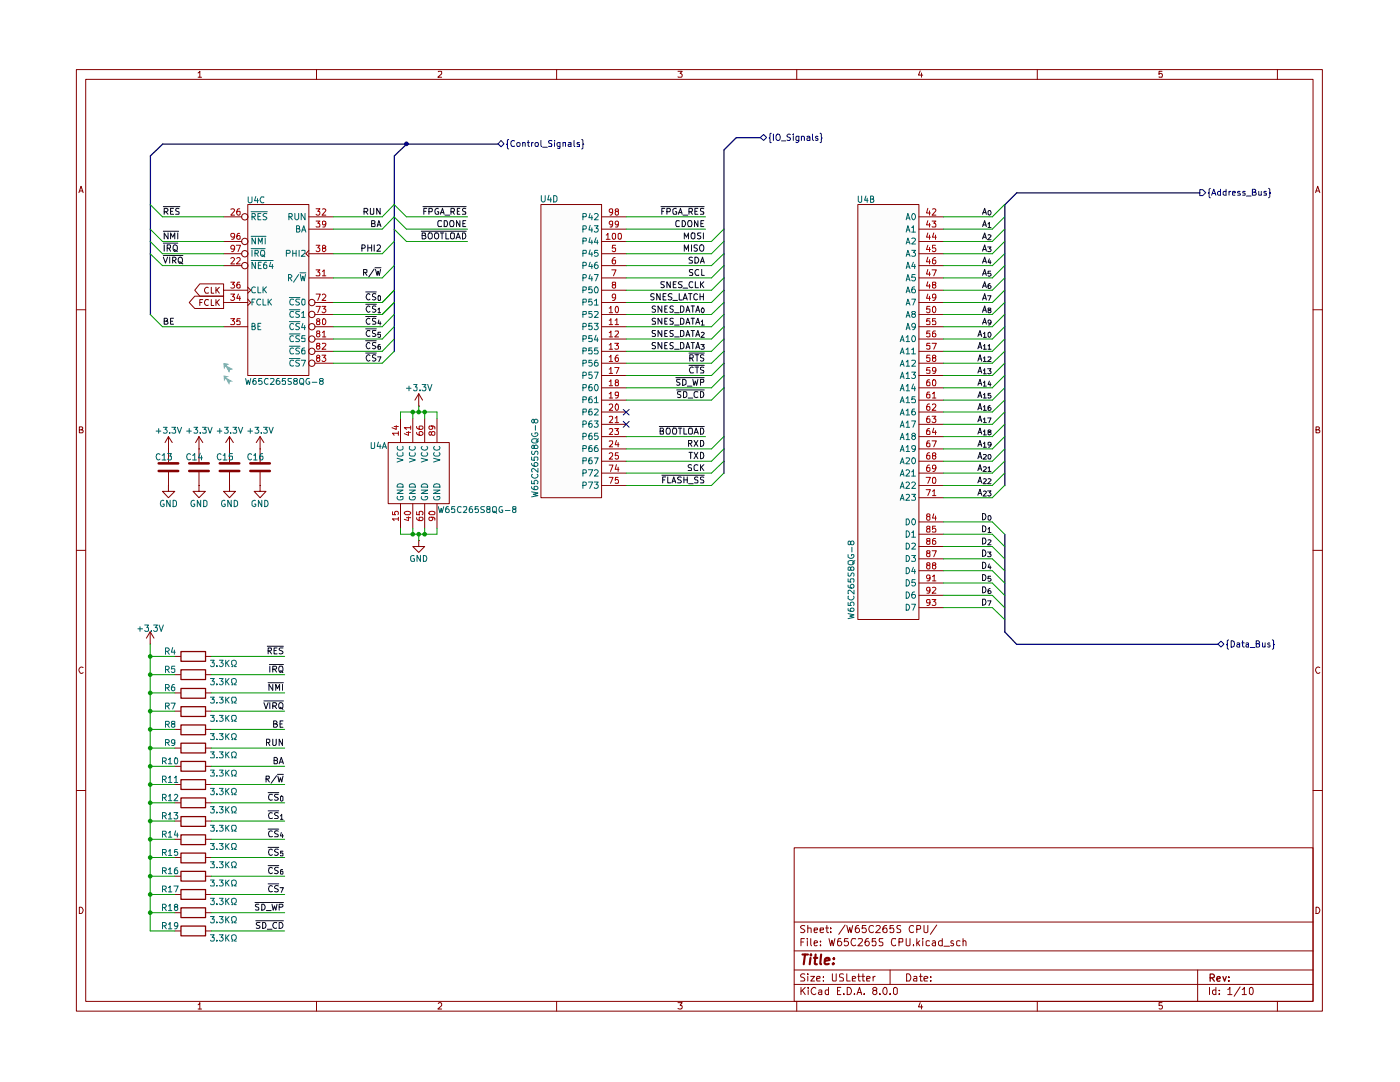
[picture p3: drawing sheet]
<svg xmlns="http://www.w3.org/2000/svg" width="279mm" height="216mm" viewBox="0 0 279 216" stroke-linecap="round" stroke-linejoin="round" font-family="sans-serif">
<g fill="none" stroke="#840000" stroke-width=".2">
<path d="M15.2 13.9h248.7v187.9h-248.7zM17.1 15.8h244.9v184h-244.9zM39.5 14.6l.4-.4v1.2M39.5 15.4h.7M63.2 13.9v1.9M87.5 14.3l.6-.1v.5l-.7 .7h.7M111.1 13.9v1.9M135.3 14.2h.8l-.4 .4 .4 .3v.4h-.8M159 13.9v1.9M183.6 14.1l-.3 .9h.9M183.9 14.6v.8M207 13.9v1.9"/>
<path d="M231.9 14.2h-.6v.5a.45 .45 0 0 1 .6 .1 .45 .45 0 0 1 0 .6l-.6-.1M254.9 13.9v1.9M15.8 38.4l.4-1.2 .4 1.2M15.9 38.1h.6M262.6 38.4l.4-1.2 .4 1.2M262.6 38.1h.6M15.2 61.8h1.9M262 61.8h1.9M15.8 85.8h.5l.2-.3-.2-.3h-.5v1.2h.6l.2-.5-.3-.1M262.6 85.8h.5l.2-.3-.2-.3h-.5v1.2h.6l.2-.5-.3-.1M15.2 109.8h1.9M262 109.8h1.9"/>
<path d="M16.6 133.2a.59 .59 0 0 0-.9 .5 .59 .59 0 0 0 .8 .6l.1-.1M263.4 133.2a.59 .59 0 0 0-.9 .5 .59 .59 0 0 0 .8 .6l.1-.1M15.2 157.7h1.9M262 157.7h1.9M158.5 169.2h103.5v30.6h-103.5zM15.8 181a.65 .65 0 0 1 .8 .7 .65 .65 0 0 1-.8 .6zM63.2 199.8v2M111.1 199.8v2M158.5 196.4h103.5M158.5 193.6h103.5M158.5 189.7h103.5M158.5 184h103.5"/>
<path d="M159 199.8v2M159.9 197v1.5M159.9 188h.5M160.1 197.6l.6 .9M160.5 187.3h-.6v1.4M160.6 194.4h-.7l-.1 .3 .1 .3a.49 .49 0 0 1 .6 .1 .49 .49 0 0 1 0 .6l-.7 .1M160.6 184.7a.6 .6 0 0 0-.8 .2l.1 .4a.74 .74 0 0 1 .7 .5l-.2 .3-.6-.1M160.7 197l-.8 .9M161.1 187.3v.1M161.1 187.7v1M161.2 194.3v.2M161.2 185.3l.6-.1 .1 .9"/>
<path d="M161.2 184.7v1.4M161.2 194.8v1M161.3 197v.2M161.3 197.5v1M161.8 194.8h.8l-.8 1h.8M161.8 187.3v1.2l.2 .2M162.5 188.2l.7-.2-.1-.2-.5-.1-.1 .3 .1 .6h.5M162.5 185.6l.7-.1-.1-.3h-.5l-.1 .1v.6l.1 .2 .5-.1M162.8 197.2a.68 .68 0 0 0-1 .5 .68 .68 0 0 0 .8 .8l.2-.2M163 195.3l.7-.1v-.3l-.5-.1-.2 .2 .1 .8h.6M163.4 197.6h.6v.9M163.7 185.6l.6-.1v-.3h-.6v.1v.6l.2 .2 .4-.1"/>
<path d="M163.7 188.6v.1M163.7 187.8v.2M164 197.9l-.6 .1-.1 .1v.2l.3 .2 .4-.1M164.3 195.7v.1M164.3 194.9v.1M164.8 185.2h.6M165 184.7v1.2l.4 .2M165.4 197.6l-.5-.1-.2 .3 .1 .6h.6M165.4 197v1.5M165.4 187.3l.4 1.4 .2-1.1 .3 1.1 .3-1.4M165.8 185.9v.2M165.8 185.2v.1"/>
<path d="M166.1 194.3l.1 1.5 .7-.1v-1.4M167.1 197.7h.5M167.8 197h-.7v1.5h.7M167.8 187.3h-.4a.94 .94 0 0 0 0 1.4l.5-.1 .1-.6a.46 .46 0 0 0-.4-.2 .46 .46 0 0 0-.5 .2M168.3 194.4l-.5-.1-.2 .2v.5l.7 .2v.5l-.7 .1M168.4 198.3v.2M168.7 184.6l-1.3 1.8M169 194.3v1.5h.7M169 184.7l.3 1.4 .3-1 .2 1 .4-1.4M169.1 197a.73 .73 0 0 1 .8 .7 .73 .73 0 0 1-.8 .8zM169.3 187.3h-.7l-.1 .7 .2-.2 .5 .1 .1 .1v.6l-.3 .1h-.3l-.2-.1M170.1 195.3l.7-.1-.1-.3h-.6v.9h.6"/>
<path d="M170.5 198.3v.2M170.8 187.4l-.7-.1a.82 .82 0 0 0-.3 .8 .82 .82 0 0 0 .6 .6l.4-.1M171 198.5l.5-1.5 .5 1.5M171.2 194.8h.5M171.2 198h.7M171.3 187.4l.7-.1 .1 .3-.9 1.1h.9M171.4 194.3v1.3l.1 .2h.2M171.4 184.7l-.5 .1a1.02 1.02 0 0 0 0 1.3l.5-.1 .1-.2v-.3l-.3-.3h-.3l-.2 .3M172 194.8h.6M172.2 194.3v1.5h.4M172.5 198.3v.2M172.8 184.7h-.7l-.1 .6 .2-.1h.4l.3 .3v.3l-.3 .3h-.4l-.2-.2"/>
<path d="M173 195.3l.7-.1-.1-.3h-.6v.9h.6M173.3 187.3a.57 .57 0 0 0-.7 .6v.5l.2 .2 .4 .1 .2-.1 .1-.6-.3-.2h-.2l-.4 .2M174.2 194.8v1M174.3 184.8a.63 .63 0 0 0-.8 .1 .63 .63 0 0 0 0 .9l.4 .3 .4-.2M174.4 197.6l-.2-.2 .2-.4h.4l.2 .3-.2 .3h-.4l-.2 .2v.4l.2 .3h.4l.2-.3v-.2l-.2-.4M174.7 194.8l-.5 .3M174.8 187.3h-.7v.7l.1-.2h.4l.2 .2v.6l-.6 .1-.1-.1M174.8 184.8l.6-.1 .3 .4-.9 1h.9M175.6 198.3v.2M176.2 187.3h-.7l-.1 .2 .1 .4 .7 .2v.5l-.3 .1-.5-.1M176.5 197a.78 .78 0 0 1 .6 .6 .78 .78 0 0 1-.2 .8l-.2 .1a.8 .8 0 0 1-.5-.7 .8 .8 0 0 1 .3-.8zM177 184.7h-.4l-.3 .3-.1 .8a.46 .46 0 0 0 .4 .3 .46 .46 0 0 0 .4-.3v-.5l-.2-.1-.4 .1-.2 .2"/>
<path d="M177.6 198.3v.2M177.6 193.6v2.8M178.3 197.3l.3-.3 .5 .3v.9l-.4 .3-.4-.3zM178.3 184.7h-.7v.6l.2-.1 .5 .1v.7l-.5 .1-.2-.2M178.7 187.4l-.6-.1a.86 .86 0 0 0 .4 1.4l.2-.1M179.4 188h.7l.1-.6-.8-.1v1.4M179.7 184.7h-.6a.56 .56 0 0 0 .6 .8v.5h-.7M180.9 187.3v1.3l.2 .1 .5-.1v-1.3M180.9 194.3a.81 .81 0 0 1 .9 .5 .81 .81 0 0 1-.3 1h-.6zM182.3 188.6v.1M182.3 184.8a.55 .55 0 0 0-.7 0 .55 .55 0 0 0-.2 .7l.3 .5 .3 .1 .3-.2M182.4 194.9h.6v.9h-.6l-.1-.4 .7-.2"/>
<path d="M183 185.4l.6-.1 .1-.5-.2-.1h-.5v1.4M183 187.3v1.4M183.1 188.1l.5 .6M183.5 194.8h.6M183.6 187.7l-.6 .6M183.7 194.3v1.5h.4M184.2 187.3v.1M184.2 187.7v1M184.4 195.3l.8-.1-.1-.3-.4-.1-.3 .2 .1 .8h.6M184.4 184.7v1.2l.3 .2 .5-.2v-1.2M185.5 187.8l-.4-.1-.3 .2v.7l.3 .1 .4-.1M185.8 195.7v.1"/>
<path d="M185.8 194.9v.1M186.1 187.8h.5l.1 .9M186.7 188l-.6 .2-.1 .2 .3 .3 .4-.1M186.9 184.6l-1.2 1.8M188 187.8a.52 .52 0 0 0-.7 .2v.4l.2 .2h.5M188 187.3v1.4M188.4 188.8h1.1M190.2 187.8l-.3-.1-.2 .3 .2 .2 .4 .2-.1 .2h-.5M191.6 187.8l-.4-.1-.3 .2v.7l.3 .1 .4-.1M192.2 187.9l.2-.2 .3 .1 .1 .9M192.2 187.3v1.4M207 199.8v2"/>
<path d="M239 193.6v6.2M241.4 197v1.5M242.7 197.6l-.5-.1-.2 .3v.4l.2 .3 .5-.1M242.7 197v1.5M243.3 198.3v.2M243.3 197.6v.1M245 197.4l.4-.1 .1-.3v1.5M245 198.5h.9M247.5 196.9l-1.2 1.9M247.9 197.4l.3-.1 .1-.3v1.5M247.9 198.5h.9M249.3 197.3l.4-.3a.81 .81 0 0 1 0 1.5l-.4-.3z"/>
<path d="M254.9 199.8v2M262.6 181a.65 .65 0 0 1 .8 .7 .65 .65 0 0 1-.8 .6zM39.5 200.5l.4-.4v1.2M39.5 201.3h.7M87.5 200.2l.1-.1h.4l.1 .1v.5l-.7 .6h.7M135.3 200.1h.8l-.4 .5 .4 .1v.6h-.8M183.6 200.1l-.3 .8h.9M183.9 200.5v.8M231.9 200.1h-.6v.6h.6l.1 .4-.3 .2h-.4"/>
</g>
<path d="M241.5 195.1l.8-.1v-.5l-.3-.1h-.5v1.4M241.9 195.1l.5 .7M242.9 195.4l.6-.2-.1-.3h-.4l-.1 .1v.6l.1 .2 .5-.1M244.1 194.9l.3 .9 .3-.9M245.2 195.7v.1M245.2 194.9v.1" fill="none" stroke="#840000" stroke-width=".25"/>
<path d="M160.1 190.5h1.1M160.7 190.5l-.3 1.9M161.8 191.1l-.2 1.3M161.8 190.5v.1M162.4 191.1h.7M162.8 190.5l-.2 1.8 .4 .1M163.9 190.5l-.2 1.7 .2 .2M164.6 191.7l1-.1-.1-.4a.6 .6 0 0 0-.9 .2v.9h.8M166.3 192.2l.1 .1h-.2l.1-.1-.1 .2M166.4 191.2v.2" fill="none" stroke="#840000" stroke-width=".42"/>
<g fill="#fcfcfc">
<path d="M171.2 40.8h12.2v82.8h-12.2z"/>
<path d="M36.1 130h4.9v1.9h-4.9z"/>
<path d="M36.1 141h4.9v1.9h-4.9z"/>
<path d="M36.1 144.6h4.9v2h-4.9z"/>
<path d="M36.1 148.3h4.9v1.9h-4.9z"/>
<path d="M36.1 137.3h4.9v2h-4.9z"/>
<path d="M36.1 133.6h4.9v2h-4.9z"/>
<path d="M77.5 88.3h12.2v12.2h-12.2z"/>
<path d="M108 40.8h12.1v58.5h-12.1z"/>
<path d="M49.4 40.8h12.2v34.1h-12.2z"/>
<path d="M36.1 162.9h4.9v1.9h-4.9z"/>
<path d="M36.1 159.2h4.9v1.9h-4.9z"/>
<path d="M36.1 151.9h4.9v1.9h-4.9z"/>
<path d="M36.1 155.5h4.9v2h-4.9z"/>
<path d="M36.1 166.5h4.9v2h-4.9z"/>
<path d="M36.1 184.7h4.9v2h-4.9z"/>
<path d="M36.1 177.5h4.9v1.9h-4.9z"/>
<path d="M36.1 170.2h4.9v1.9h-4.9z"/>
<path d="M36.1 181.1h4.9v2h-4.9z"/>
<path d="M36.1 173.8h4.9v2h-4.9z"/>
</g>
<g fill="none" stroke="#0f0f0f" stroke-width=".2">
<path d="M196.1 52.5l.4-1.2 .4 1.2M196.1 59.9l.4-1.3 .4 1.3M196.2 52.2h.6M196.2 59.5h.6M197.1 59h.7l-.4 .9M197.4 51.6l-.2 .7h.6M197.6 52v.7M195.2 79.3l.4-1.2 .3 1.2M195.2 79h.6M196.1 64.7l.4-1.2 .4 1.2M196.1 62.3l.4-1.3 .4 1.3M196.2 64.3h.6"/>
<path d="M196.2 61.9h.6M196.3 78.7l.2-.2v.9M196.3 79.4h.6M197.4 61.9l-.2-.3 .4-.1 .2 .1-.6 .4 .1 .4h.3l.2-.2v-.1l-.3-.2M197.7 78.5h-.5v.4h.5l.1 .4-.2 .1-.4-.1M197.8 64.3l-.4 .2-.2-.2v-.4l.3-.1 .3 .3-.2 .7-.3 .1M195.2 86.6l.4-1.2 .3 1.2M195.2 81.8l.4-1.3 .3 1.3M195.2 84.2l.4-1.2 .3 1.2M195.2 89.1l.4-1.2 .3 1.2M195.2 91.5l.4-1.2 .3 1.2M195.2 98.8l.4-1.2 .3 1.2"/>
<path d="M195.2 93.9l.4-1.2 .3 1.2M195.2 96.4l.4-1.2 .3 1.2M195.2 86.3h.6M195.2 81.5h.6M195.2 83.8h.6M195.2 88.7h.6M195.2 91.2h.6M195.2 98.5h.6M195.2 93.6h.6M195.2 96h.6M196.3 86.1l.2-.3v1M196.3 81.2l.2-.3v1"/>
<path d="M196.3 83.7l.2-.3v.9M196.3 88.5l.2-.3v1M196.3 90.8l.4-.1 .2 .2-.7 .7h.7M196.3 98a.31 .31 0 0 1 .3 0 .31 .31 0 0 1 .2 .4l-.6 .6h.7M196.3 93.2l.4-.1 .2 .3-.7 .7h.7M196.3 95.6l.3-.1 .3 .3-.7 .7h.7M196.3 86.8h.6M196.3 81.9h.6M196.3 84.3h.6M196.3 89.2h.6M197.1 83.4h.7l-.4 .9M197.1 98h.7l-.4 .3 .4 .3-.1 .3h-.6"/>
<path d="M197.2 90.8l.2-.1a.47 .47 0 0 1 .4 .4 .47 .47 0 0 1-.4 .5l-.2-.2zM197.2 93.4l.2-.3v1M197.2 95.6l.3-.1 .3 .3-.7 .7h.7M197.2 94.1h.6M197.4 86.2l-.2-.1v-.2l.3-.1 .3 .1-.2 .3-.4 .1v.4l.2 .1 .4-.2v-.2l-.3-.2M197.6 80.9l-.4 .2v.7l.4 .1 .2-.2v-.2l-.3-.2-.3 .2M197.8 88.6l-.2 .2h-.3l-.1-.5 .3-.1 .3 .2-.1 .6-.4 .2"/>
</g>
<path d="M239.4 37.8h.6l.6 .6-.6 .6h-.6z" fill="#fff"/>
<g fill="none" stroke="#000084" stroke-width=".2">
<path d="M239.4 37.8h.6l.6 .6-.6 .6h-.6zM241.6 37.6l-.3 .2v.6l-.2 .1h.2v.8l.3 .2M241.8 38.9l.4-1.1 .5 1.1M242 38.6h.6M243.6 37.8v1.1h-.4l-.2-.1v-.4l.2-.2h.4M244.7 37.8v1.1h-.4l-.2-.1v-.4l.2-.2h.4M245.3 38.2v.7M245.6 38.2h-.2l-.1 .2M246 38.5l.6-.1-.1-.2h-.5v.2v.5h.5M247.5 38.2h-.4l-.1 .2 .1 .1 .4 .1v.3h-.5M248.5 38.2h-.4l-.1 .2 .1 .1 .4 .1v.3h-.5M248.8 39.1h.9"/>
<path d="M249.9 38.4l.6-.1v-.5h-.6v1.1h.6l.2-.4-.3-.1M251.2 38.2v.7h.5M251.7 38.2v.7M252.7 38.2h-.4l-.1 .2 .1 .1 .4 .1v.3h-.5M253.2 37.6l.2 .2v.6l.2 .1h-.2v.8l-.2 .2"/>
</g>
<g fill="none" stroke="#0f0f0f" stroke-width=".2">
<path d="M84.1 46.1h9M84.2 47h.6v-.5h-.6v1.2h.6l.1-.1 .1-.4-.3-.2M85.6 46.5h.5a.77 .77 0 0 1-.2 1.2h-.2a.86 .86 0 0 1-.1-1.2zM86.9 46.5h.5a.77 .77 0 0 1-.2 1.2l-.3-.1a.87 .87 0 0 1 0-1.1zM87.9 46.5h.7M88.1 44.1l-.6-.1-.1 .3v.7l.1 .2 .6-.1M88.2 46.5v1.2M88.6 44h.5l.1 .2 .1 .5-.2 .5h-.5zM89 46.5v1.2h.6M89.9 46.7l.2-.2h.4l.2 .2v.8l-.3 .2-.5-.2zM89.9 44h.5l.1 .2 .1 .6-.2 .4h-.5l-.1-.2-.1-.5zM91 47.7l.4-1.2 .5 1.2"/>
<path d="M91.2 47.3h.6M91.8 44v1.2l-.7-1.2v1.2M92.3 46.5h.4a.66 .66 0 0 1 .2 .7 .66 .66 0 0 1-.6 .5zM92.4 44.6h.4M93 44h-.6v1.2h.6M136.6 50.1v-1.2l.4 .9 .4-.9v1.2M138 48.9v1.2M138.2 51.4l-.4-.1-.3 .3 .1 .2 .6 .3v.3l-.7 .1M138.7 51.3a.66 .66 0 0 1 .7 .4 .66 .66 0 0 1-.2 .8h-.5zM139.2 48.9h-.5l-.2 .1v.4l.7 .4-.3 .3-.4-.1M139.7 49l.5-.1a.86 .86 0 0 1 0 1.2 .46 .46 0 0 1-.6-.4zM139.8 52.5l.4-1.2 .3 1.2"/>
<path d="M139.9 52.2h.6M196.1 57.4l.4-1.2 .4 1.2M196.1 55l.4-1.2 .4 1.2M196.1 45.2l.4-1.2 .4 1.2M196.1 42.8l.4-1.2 .4 1.2M196.1 50.1l.4-1.2 .4 1.2M196.1 47.7l.4-1.2 .4 1.2M196.2 57.1h.6M196.2 54.6h.6M196.2 44.9h.6M196.2 42.4h.6M196.2 49.8h.6"/>
<path d="M196.2 47.3h.6M197.1 49.3h.7l-.4 .3 .4 .2v.2l-.2 .2-.5-.1M197.2 44.7l.2-.3v1M197.2 42.2l.2-.2a.47 .47 0 0 1 .4 .4 .47 .47 0 0 1-.4 .5l-.2-.1zM197.2 46.9l.3-.1 .3 .3-.7 .7h.7M197.2 45.4h.6M197.6 56.6l-.4 .2v.7h.5l.1-.3-.3-.3h-.1l-.2 .3M197.7 54.1h-.5v.5l.4-.1 .2 .5-.3 .1-.3-.1"/>
</g>
<path d="M151.7 27.4l.7-.6 .6 .6-.6 .6z" fill="#fff"/>
<g fill="none" stroke="#000084" stroke-width=".2">
<path d="M151.7 27.4l.7-.6 .6 .6-.6 .6zM153.9 26.6l-.2 .1v.6l-.2 .2 .2 .2v.8h.2M154.3 26.8v1.2M155 26.8h.4a.73 .73 0 0 1 0 1.2l-.4-.1a.87 .87 0 0 1 0-1.1zM156 28.1h.8M157.7 26.8h-.4l-.2 .2 .1 .3 .5 .2v.4l-.1 .1-.5-.1M158.3 26.8v.1M158.3 27.2v.8M159.4 27.2v1l-.2 .3-.4-.1M159.4 27.3l-.4-.1-.2 .1v.6l.2 .1 .4-.1M159.9 27.3l.2-.1 .4 .1v.7M159.9 27.2v.8"/>
<path d="M161 27.3l.5-.1 .1 .1v.7M161.6 27.5l-.6 .1v.3h.6M162.1 26.8v1.1l.3 .1M163.2 27.3l-.3-.1-.2 .1 .2 .3 .3 .1v.2h-.5M163.7 26.6l.2 .2v.5l.2 .2-.2 .2v.6l-.2 .2"/>
</g>
<g fill="none" stroke="#0f0f0f" stroke-width=".2">
<path d="M84.4 41.2h8.7M84.6 42.2h.4M85.2 41.6h-.6v1.2M85.6 42.3h.5l.2-.2v-.4l-.7-.1v1.2M87.5 41.7l-.1-.1a.66 .66 0 0 0-.6 .4 .66 .66 0 0 0 .2 .8l.5-.1v-.4h-.2M87.9 42.8l.4-1.2 .3 1.2M88 42.4h.6M88.8 42.9h.9M90 42.3h.5l.2-.2v-.4l-.7-.1v1.2M90.3 42.3l.4 .5M91.3 42.2h.3M91.8 41.6h-.5v1.2h.5"/>
<path d="M93 41.7h-.6v.4l.5 .2 .1 .3-.1 .2h-.6M131.9 41.2h8.6M132.1 42.2h.3M132.7 41.6h-.6v1.2M133.1 42.3h.5l.2-.2v-.4l-.7-.1v1.2M135 41.7a.46 .46 0 0 0-.7 .1v.7l.2 .3 .5-.1v-.4h-.2M135.4 42.8l.4-1.2 .3 1.2M135.5 42.4h.6M135.6 44.1l-.6-.1-.1 .3v.7l.1 .2 .6-.1M136.1 44h.5l.1 .3 .1 .4-.2 .5h-.5zM136.3 42.9h.9M136.6 47.7v-1.2l.4 .8 .4-.8v1.2"/>
<path d="M137.4 44h.5l.1 .2 .1 .6-.2 .4h-.5l-.1-.2-.1-.5zM137.5 42.3h.5l.2-.2v-.4l-.7-.1v1.2M137.8 42.3l.4 .5M138.1 46.5h.4l.2 .2v.8l-.5 .2a.86 .86 0 0 1-.1-1.2zM138.7 42.2h.4M139.3 44v1.2l-.7-1.2v1.2M139.3 41.6h-.6v1.2h.6M139.9 46.5h-.6v.5l.5 .2 .1 .2-.3 .3-.4-.1M139.9 44.6h.4M140.4 46.5v1.2M140.5 44h-.6v1.2h.6M140.5 41.7h-.7v.4l.6 .2 .1 .1-.1 .4h-.6"/>
</g>
<path d="M100 28l.6 .7-.6 .6-.6-.6z" fill="#fff"/>
<g fill="none" stroke="#000084" stroke-width=".2">
<path d="M100 28l.6 .7-.6 .6-.6-.6zM101.5 27.9l-.2 .1v.7l-.2 .1h.2v.8l.2 .1M102.7 28.1l-.3-.1a.67 .67 0 0 0-.5 .5 .67 .67 0 0 0 .3 .7l.5-.1M103.1 28.6l.2-.1h.3l.2 .1-.1 .5-.4 .1zM104.3 28.5h.4l.1 .7M104.3 28.5v.7M105.2 28.5h.5M105.4 28v1l.3 .2M106.1 28.5v.7M106.4 28.5l-.3 .1M106.8 28.6l.1-.1h.5v.7h-.5zM108 28v1l.1 .2"/>
<path d="M108.3 29.4h.9M110.2 28.1h-.6v.4a.47 .47 0 0 1 .4 .2 .47 .47 0 0 1 .1 .5h-.6M110.7 28v.1M110.7 28.5v.7M111.8 29.2l-.5-.1-.1-.5 .1-.1h.5v1.1h-.5M112.4 28.5h.5v.7M112.4 28.5v.7M113.5 28.5h.5v.7h-.5v-.4l.5-.1M114.6 28v1l.1 .2M115.7 28.5h-.5l-.1 .1 .1 .2 .5 .1v.3h-.6M116.1 27.9l.2 .1v.7l.2 .1h-.2v.8l-.2 .1"/>
</g>
<g fill="none" stroke="#0f0f0f" stroke-width=".2">
<path d="M130.6 58.7l-.5-.1-.2 .2v.3l.7 .4-.3 .4-.4-.1M131.7 58.6v1.3l-.6-1.3v1.3M132.3 59.2h.5M132.6 56.2l-.7 .1v.3l.7 .5-.3 .3-.4-.1M132.9 58.6h-.6v1.3h.6M133.8 56.2v1.2l-.7-1.2v1.2M134.1 58.7l-.5-.1-.2 .2 .1 .4 .5 .2 .1 .2-.2 .3-.5-.1M134.3 59.9h.9M134.4 56.7h.4M135 56.2h-.6v1.2h.6M135.6 58.6v1.3h.5M136.1 56.2h-.5l-.2 .2 .2 .3 .5 .4v.2h-.7"/>
<path d="M136.3 59.9l.4-1.3 .5 1.3M136.3 57.5h.9M136.5 59.5h.6M137.4 58.6h.7M137.8 58.6v1.3M138.3 53.9h-.7l.1 .4a.47 .47 0 0 1 .4 .2 .47 .47 0 0 1 .1 .5h-.6M138.3 56.3l-.5-.1a.61 .61 0 0 0-.3 .8 .61 .61 0 0 0 .8 .3M138.8 56.2v1.2h.6M139.2 58.8l-.3-.2a.65 .65 0 0 0-.5 .6 .65 .65 0 0 0 .5 .7l.3-.2M139.4 53.9a.61 .61 0 0 0-.7 .3 .61 .61 0 0 0 .2 .8l.5-.1M139.7 59.2h.7M139.7 58.6v1.3"/>
<path d="M139.8 56.2v1.2M140 56.7l.5 .7M140 53.8v1.2h.5M140.4 58.6v1.3M140.5 56.2l-.7 .7M130.8 61.1l-.4-.1-.3 .3 .1 .3 .6 .2v.3l-.2 .2-.5-.1M130.8 66h-.6l-.1 .1 .1 .4 .6 .2v.4h-.7M130.8 68.4l-.4-.1-.3 .3 .1 .3 .6 .2v.3l-.2 .2-.5-.1M130.8 63.6l-.4-.1-.3 .3 .1 .2 .6 .3v.3l-.7 .1M132.1 61v1.3l-.8-1.3v1.3M132.1 66v1.1l-.8-1.1v1.1M132.1 68.3v1.3l-.8-1.3v1.3"/>
<path d="M132.1 63.5v1.2l-.8-1.2v1.2M132.7 61.6h.3M132.7 66.6h.3M132.7 68.9h.3M132.7 64.1h.3M133.2 61h-.5v1.3h.5M133.2 66h-.5v1.1h.5M133.2 68.3h-.5v1.3h.5M133.2 63.5h-.5v1.2h.5M134.4 61.1h-.6v.5l.5 .1 .1 .4-.3 .2-.4-.1M134.4 66h-.6a.47 .47 0 0 0 0 .5 .47 .47 0 0 0 .5 .1v.5h-.6M134.4 68.4h-.6v.5l.5 .2 .1 .2-.3 .3-.4-.1"/>
<path d="M134.4 63.6h-.6v.4a.47 .47 0 0 1 .4 .2 .47 .47 0 0 1 .1 .5h-.6M134.6 62.4h1M134.6 69.7h1M134.6 67.2h1M134.6 64.9h1M134.9 75.4h5.6M135 77.8h5.5M135.7 75.7l-.7 .1v.3l.7 .4-.2 .4-.5-.1M135.8 61l.5 .1 .2 .3v.6l-.4 .3h-.3zM135.8 66h.5l.2 .2v.7l-.4 .2h-.3zM135.8 68.3h.3l.4 .4v.6l-.4 .3h-.3zM135.8 63.5h.3l.4 .3v.6l-.2 .3h-.5z"/>
<path d="M135.9 78.1l-.7 .1v.4l.7 .4-.3 .3h-.4M136.2 75.7h.5l.2 .2v.7l-.4 .3h-.3zM136.4 78.1h.5l.2 .3v.6a.52 .52 0 0 1-.7 .3zM136.9 62.3l.3-1.3 .5 1.3M136.9 67.1l.3-1.1 .5 1.1M136.9 69.6l.3-1.3 .5 1.3M136.9 64.7l.3-1.2 .5 1.2M137 61.9h.6M137 66.8h.6M137 69.3h.6M137 64.3h.6M137.2 77h.9"/>
<path d="M137.3 79.4h1M137.5 72.9h3M137.5 70.4h3M137.7 71.5h.5l.1-.2v-.3l-.1-.2h-.5v1.3M137.9 61h.7M137.9 66h.7M137.9 68.3h.7M137.9 63.5h.7M138 71.5l.3 .6M138.3 75.7l.2 1.2 .3-.9 .2 .9 .3-1.2M138.3 61v1.3M138.3 63.5v1.2"/>
<path d="M138.3 66v1.1M138.3 68.3v1.3M138.3 73.3a.61 .61 0 0 0-.7 .3 .61 .61 0 0 0 .2 .8l.5-.1M138.7 73.2h.7M138.7 70.8h.7M138.9 62.3l.4-1.3 .3 1.3M138.9 67.1l.4-1.1 .3 1.1M138.9 69.6l.4-1.3 .3 1.3M138.9 64.7l.4-1.2 .3 1.2M138.9 61.9h.6M138.9 66.8h.6M138.9 69.3h.6"/>
<path d="M138.9 64.3h.6M139.1 70.8v1.3M139.1 73.2v1.2M139.3 78.2l-.6-.1-.2 .3 .1 .8 .3 .1h.4M139.8 76.3h.6v-.6h-.6v1.2M139.8 78.1h.4a.66 .66 0 0 1 .2 .8 .66 .66 0 0 1-.6 .4zM139.9 68.8h.6l-.3 .3 .3 .2v.2l-.1 .2-.5-.1M140 66.4a.31 .31 0 0 1 .3 0 .31 .31 0 0 1 .2 .3l-.6 .6h.6M140 64.2l.2-.4v1.1M140 64.9h.5M140.1 61.5a.47 .47 0 0 1 .5 .4 .47 .47 0 0 1-.5 .5l-.1-.3zM140.5 73.3h-.7v.4l.7 .4-.1 .3h-.6"/>
<path d="M140.5 70.9l-.5-.1-.2 .2v.3l.6 .2 .1 .1-.1 .4h-.6M195.2 74.4l.4-1.2 .3 1.2M195.2 76.9l.4-1.2 .3 1.2M195.2 67.1l.4-1.1 .3 1.1M195.2 72.1l.4-1.3 .3 1.3M195.2 69.6l.4-1.3 .3 1.3M195.2 74.1h.6M195.2 76.5h.6M195.2 66.8h.6M195.2 71.6h.6M195.2 69.3h.6M196.3 73.9l.2-.3v1"/>
<path d="M196.3 76.4l.2-.4v1M196.3 66.6l.2-.3v1M196.3 71.5l.2-.3v.9M196.3 69l.2-.2v.9M196.3 74.6h.6M196.3 77h.6M196.3 67.3h.6M196.3 72.1h.6M196.3 69.7h.6M197.1 73.6h.7l-.4 .4 .4 .2v.2l-.3 .2-.4-.1M197.2 66.5l.2-.2 .3 .2 .1 .4-.3 .4-.3-.2zM197.2 71.3l.4-.1 .2 .3-.7 .6h.7"/>
<path d="M197.2 69l.2-.2v.9M197.2 69.7h.6M197.4 76l-.2 .7h.6M197.6 76.4v.6M131.6 85.1h8.9M131.7 86h.5l.2-.2-.1-.4h-.6v1.2h.6l.1-.5-.2-.1M132.1 94.8h8.4M132.3 95.8h.4M132.8 95.2h-.5v1.2M133.1 85.4h.5l.1 .2 .1 .6-.2 .4h-.5l-.1-.2-.1-.5zM133.3 95.2v1.2h.6M134.1 96.4l.4-1.2 .4 1.2"/>
<path d="M134.2 96h.6M134.4 85.4h.5l.1 .2v.6l-.1 .4h-.5l-.1-.2-.1-.5zM135.4 85.4h.7M135.7 85.4v1.2M136 95.3h-.7l-.1 .2 .3 .3h.2l.3 .4-.2 .2h-.6M136.5 85.4v1.2h.6M136.5 95.8h.7M136.5 95.2v1.2M137.2 95.2v1.2M137.4 85.6l.2-.2h.4l.2 .2v.8l-.2 .2h-.4l-.2-.2zM137.4 88.5l.6-.1v-.5h-.6v1.2M137.4 96.5h.9"/>
<path d="M137.5 90.3h.7M137.7 88.5l.4 .6M137.8 90.3v1.2M138 92.8l-.4-.1-.3 .3 .1 .2 .6 .3v.3l-.7 .1M138.5 86.6l.4-1.2 .5 1.2M138.5 90.3l.8 1.2M138.5 87.9l.8 1.2M138.7 86.3h.6M139.3 95.3l-.4-.1-.3 .2 .1 .3 .6 .2v.4l-.7 .1M139.3 92.8h-.6l-.2 .3v.5l.2 .3 .6-.1M139.3 90.3l-.8 1.2M139.3 87.9l-.8 1.2"/>
<path d="M139.8 90.3a.64 .64 0 0 1 .7 .6 .64 .64 0 0 1-.7 .6zM139.8 85.4h.4l.2 .2 .1 .5-.3 .5h-.4zM139.8 87.9h.4a.66 .66 0 0 1 .2 .7 .66 .66 0 0 1-.6 .5zM139.8 92.7v1.2M140 93.2l.5 .7M140.5 95.3h-.7l.1 .4a.47 .47 0 0 1 .4 .2 .47 .47 0 0 1 .1 .5h-.6M140.5 92.7l-.7 .7M196.1 114.6a.66 .66 0 0 1 .6 .5 .66 .66 0 0 1-.2 .7h-.4zM196.1 112.2a.64 .64 0 0 1 .7 .6 .64 .64 0 0 1-.7 .7zM197.4 112.5l-.2 .7h.6M197.6 112.9v.6M197.7 115h-.5v.5l.4-.1 .2 .4-.3 .2-.3-.1"/>
</g>
<g fill="none" stroke="#840000" stroke-width=".2">
<path d="M171.2 40.8h12.2v82.8h-12.2zM183.4 43.3h4.9M183.4 45.7h4.9M183.4 48.2h4.9M183.4 50.6h4.9M183.4 53h4.9M183.4 55.5h4.9M183.4 57.9h4.9M183.4 65.2h4.9M183.4 60.4h4.9M183.4 62.7h4.9M183.4 67.7h4.9"/>
<path d="M183.4 70.1h4.9M183.4 72.5h4.9M183.4 74.9h4.9M183.4 77.4h4.9M183.4 79.8h4.9M183.4 82.2h4.9M183.4 84.7h4.9M183.4 87.1h4.9M183.4 89.6h4.9M183.4 92h4.9M183.4 94.4h4.9M183.4 96.9h4.9"/>
<path d="M183.4 99.3h4.9M183.4 104.1h4.9M183.4 106.6h4.9M183.4 109.1h4.9M183.4 111.5h4.9M183.4 113.9h4.9M183.4 116.3h4.9M183.4 118.8h4.9M183.4 121.2h4.9"/>
</g>
<g fill="none" stroke="#006464" stroke-width=".2">
<path d="M180.9 43.9l.3-1.3 .4 1.3M180.9 46.3l.3-1.3 .4 1.3M180.9 48.7l.3-1.2 .4 1.2M180.9 51.1l.3-1.1 .4 1.1M180.9 53.6l.3-1.3 .4 1.3M180.9 56.1l.3-1.3 .4 1.3M180.9 58.4l.3-1.2 .4 1.2M180.9 43.5h.6M180.9 45.9h.6M180.9 48.3h.6M180.9 50.8h.6M180.9 53.3h.6"/>
<path d="M180.9 55.7h.6M180.9 58.1h.6M182 45.4h.1l.2-.4v1.3M182 47.6l.5-.1 .2 .3-.7 .9h.7M182 50h.7l-.4 .4 .4 .2-.1 .5h-.6M182 59.7h.7l-.5 1.2M182 46.3h.7M182.1 42.7l.2-.1a.68 .68 0 0 1 .4 .6 .68 .68 0 0 1-.4 .7 .81 .81 0 0 1-.2-1.2zM182.3 52.3l-.3 .9h.7M182.5 57.2l-.4 .1a.94 .94 0 0 0 0 1.1h.4l.2-.1v-.4l-.2-.2h-.3l-.2 .2M182.5 52.7v.9M182.6 54.8h-.6v.6l.5-.1 .2 .2v.3l-.2 .3h-.4l-.1-.2"/>
<path d="M179.7 68.2l.4-1.2 .3 1.2M179.7 70.6l.4-1.2 .3 1.2M179.7 73.1l.4-1.2 .3 1.2M179.7 75.5l.4-1.2 .3 1.2M179.7 78l.4-1.3 .3 1.3M179.7 67.8h.6M179.7 70.3h.6M179.7 72.7h.6M179.7 75.2h.6M179.7 77.6h.6M180.9 65.8l.3-1.3 .4 1.3M180.9 60.9l.3-1.2 .4 1.2"/>
<path d="M180.9 63.3l.3-1.2 .4 1.2M180.9 67.3l.3-.3v1.2M180.9 69.8l.3-.4v1.2M180.9 72.2l.3-.3v1.2M180.9 74.6l.3-.3v1.2M180.9 77l.3-.3v1.3M180.9 79.5l.3-.3v1.2M180.9 68.2h.6M180.9 70.6h.6M180.9 73.1h.6M180.9 75.5h.6M180.9 78h.6"/>
<path d="M180.9 65.4h.6M180.9 60.5h.6M180.9 63h.6M182 69.8l.3-.4v1.2M182 72l.5-.1 .2 .2-.1 .3-.6 .7h.7M182 74.3h.7l-.4 .5h.3l.1 .5-.2 .2h-.4l-.1-.1M182 70.6h.7M182.1 67.1l.2-.1a.6 .6 0 0 1 .4 .6 .6 .6 0 0 1-.6 .6l-.1-.5zM182.2 62.7l-.2-.4 .1-.2h.4l.2 .3-.7 .4v.4l.2 .1h.3l.2-.2v-.3l-.2-.1M182.3 76.6l-.3 1h.7M182.5 77.1v.9M182.6 79.2h-.6v.6l.1-.2h.4l.2 .2v.4l-.2 .2-.5-.1"/>
<path d="M182.7 65l-.2 .3h-.4l-.1-.5 .2-.3h.3l.2 .3-.1 .6-.1 .3-.4 .1M179.7 80.4l.4-1.2 .3 1.2M179.7 82.8l.4-1.2 .3 1.2M179.7 85.3l.4-1.3 .3 1.3M179.7 87.7l.4-1.3 .3 1.3M179.7 90.1l.4-1.2 .3 1.2M179.7 92.5l.4-1.1 .3 1.1M179.7 95l.4-1.3 .3 1.3M179.7 97.5l.4-1.3 .3 1.3M179.7 99.8l.4-1.2 .3 1.2M179.7 80h.6M179.7 82.5h.6"/>
<path d="M179.7 84.9h.6M179.7 87.3h.6M179.7 89.7h.6M179.7 92.2h.6M179.7 94.7h.6M179.7 97.1h.6M179.7 99.5h.6M180.9 82l.3-.4v1.2M180.9 84.4l.3-.4v1.3M180.9 86.8l.3-.4v1.3M180.9 89.2l.3-.3v1.2M180.9 91.4h.5l.1 .3-.7 .8h.7"/>
<path d="M180.9 93.9l.4-.2 .2 .5-.7 .8h.7M180.9 96.4l.4-.2 .2 .3-.7 1h.7M180.9 98.7l.4-.1 .2 .4-.7 .8h.7M180.9 80.4h.6M180.9 82.8h.6M180.9 85.3h.6M180.9 87.7h.6M180.9 90.1h.6M182 84h.7l-.5 1.3M182 94.2l.3-.5v1.3M182 96.4l.1-.2h.4l.2 .2-.7 1.1h.7M182 98.6h.7l-.4 .5 .4 .2v.4l-.2 .1-.5-.1"/>
<path d="M182 95h.7M182.1 91.4h.2a.62 .62 0 0 1 .4 .6 .62 .62 0 0 1-.4 .5 .84 .84 0 0 1-.2-1.1zM182.2 87l-.2-.3 .2-.3h.3l.2 .4-.7 .4v.3l.2 .2h.3l.2-.2v-.3l-.2-.2M182.5 81.6l-.4 .1-.1 .9 .2 .2 .4-.1 .1-.4-.2-.3h-.3l-.2 .3M182.7 89.4l-.2 .3h-.3l-.2-.3v-.4h.6a.98 .98 0 0 1-.1 1.1h-.4M180.9 103.5h.4a.66 .66 0 0 1 .2 .8 .66 .66 0 0 1-.6 .4zM180.9 105.9a.64 .64 0 0 1 .6 .7 .64 .64 0 0 1-.6 .6zM180.9 108.4a.66 .66 0 0 1 .6 .4 .66 .66 0 0 1-.2 .8h-.4zM180.9 110.8a.66 .66 0 0 1 .6 .5 .66 .66 0 0 1-.2 .7h-.4zM180.9 113.3h.4a.66 .66 0 0 1 .2 .7 .66 .66 0 0 1-.6 .5zM180.9 115.7a.64 .64 0 0 1 .6 .6 .64 .64 0 0 1-.6 .6zM180.9 118.1a.64 .64 0 0 1 .6 .6 .64 .64 0 0 1-.6 .7z"/>
<path d="M182 106.3h.1l.2-.4v1.3M182 108.5l.5-.1 .2 .2-.7 1h.7M182 110.8h.7l-.4 .5 .4 .2-.1 .4h-.6M182 107.2h.7M182.1 103.5a.61 .61 0 0 1 .6 .6 .61 .61 0 0 1-.4 .6l-.3-.5zM182.3 113.2l-.3 .8h.7M182.5 118.1l-.4 .1a.92 .92 0 0 0 .1 1.2h.3l.2-.3v-.3l-.2-.2h-.4l-.1 .2M182.5 113.6v.9M182.6 115.7h-.6v.5h.6l.1 .5-.2 .2h-.4l-.1-.1M180.9 120.6a.66 .66 0 0 1 .6 .4 .66 .66 0 0 1-.2 .8h-.4zM182 120.6h.7l-.5 1.2"/>
</g>
<g fill="none" stroke="#a90000" stroke-width=".2">
<path d="M185.2 41.6l-.3 .9h.8M185.2 44l-.3 .9h.8M185.2 46.5l-.3 .8h.8M185.2 48.9l-.3 .9h.8M185.2 51.3l-.3 .9h.8M185.2 53.8l-.3 .9h.8M185.2 56.2l-.3 .9h.8M185.2 58.7l-.3 .8h.8M185.5 42.1v.8M185.5 44.5v.8M185.5 46.9v.9M185.5 49.4v.8"/>
<path d="M185.5 51.8v.9M185.5 54.3v.7M185.5 56.7v.8M185.5 59.1v.8M186 44.1h.8l-.4 .4 .3 .1 .1 .2-.1 .5-.7-.1M186 53.9h.9l-.5 1.1M186.1 41.7h.4l.3 .3-.8 .9h.8M186.4 46.5l-.3 .8h.8M186.4 56.8l-.3-.1v-.3l.6-.1v.4l-.6 .2 .1 .5a.35 .35 0 0 0 .5-.1 .35 .35 0 0 0-.2-.5M186.7 48.9h-.6v.6h.6v.6l-.4 .1-.2-.2M186.7 51.4h-.3l-.3 .3v.8l.3 .2 .3-.1v-.7h-.5l-.1 .2M186.7 46.9v.9"/>
<path d="M186.8 59.3l-.1 .1h-.6l.1-.6 .3-.1 .2 .1a.85 .85 0 0 1-.3 1.1h-.2M185.5 75.8l-.4 .1-.2 .8 .1 .3 .6-.1v-.5l-.2-.2h-.2l-.3 .3M185.5 78.2l-.4 .1-.2 .9 .3 .2 .4-.1v-.6h-.4l-.3 .2M185.6 63.6h-.6l-.1 .6 .2-.2h.3l.2 .2v.5h-.7M185.6 61.1h-.6l-.1 .6 .6-.1 .1 .6-.2 .2h-.3l-.2-.2M185.6 66h-.6l-.1 .6 .2-.1h.3l.2 .1v.5h-.7M185.6 68.5h-.6l-.1 .5h.7v.6h-.7M185.6 70.9h-.6l-.1 .6 .6-.1 .1 .6-.2 .1h-.3l-.2-.1M185.6 73.3h-.6l-.1 .6 .6-.1 .1 .6h-.7M186 68.5h.9l-.5 1.2M186.1 78.6l.3-.4v1.2M186.1 79.4h.7"/>
<path d="M186.2 75.9l.3-.1a.86 .86 0 0 1 .1 1.2h-.3l-.2-.3zM186.4 61.1a.68 .68 0 0 1 .4 .7 .68 .68 0 0 1-.4 .6l-.3-.3v-.7zM186.4 71.4l-.3-.1 .1-.3a.34 .34 0 0 1 .4-.1 .34 .34 0 0 1 .1 .5l-.6 .1v.5l.3 .1h.3l.1-.2-.1-.4-.2-.1M186.7 63.6h-.6v.6l.2-.2 .4 .1v.7l-.6-.1M186.7 66h-.3l-.3 .3 .1 .8a.36 .36 0 0 0 .6-.1l-.1-.4-.2-.1-.3 .1-.1 .1M186.8 73.8a.42 .42 0 0 1-.7 .2l.1-.6a.36 .36 0 0 1 .6 .2l-.2 .8-.4 .1M184.8 95.3h.9l-.5 1.1M184.8 97.7h.9l-.5 1.2M185.5 80.6a.72 .72 0 0 0-.6 .5 .72 .72 0 0 0 .3 .8l.4-.2v-.5l-.4-.1-.3 .3M185.5 83.1h-.4l-.2 1 .3 .2 .4-.1-.1-.6h-.5l-.1 .1M185.5 85.5l-.4 .1-.2 .9 .1 .2 .6-.1v-.5l-.2-.2h-.2l-.3 .3M185.5 88l-.4 .1-.2 .8 .3 .3 .4-.1v-.5l-.2-.2h-.2l-.3 .2"/>
<path d="M185.5 90.3a.72 .72 0 0 0-.6 .6 .72 .72 0 0 0 .3 .7l.4-.2v-.5l-.4-.1-.3 .3M185.5 92.8h-.2a.93 .93 0 0 0-.3 1.2l.4 .1 .2-.2v-.5l-.6-.1-.1 .2M186 83.1h.8l-.4 .5h.3v.6l-.5 .1-.2-.1M186 88h.9l-.5 1.2M186.1 80.8l.4-.2 .3 .3-.8 1h.8M186.1 98l.3-.3v1.2M186.1 98.9h.7M186.2 95.3h.3a.86 .86 0 0 1 .1 1.1h-.3l-.2-.1zM186.4 85.4l-.3 .9h.8M186.4 90.9l-.3-.1 .1-.4a.34 .34 0 0 1 .4 0 .34 .34 0 0 1 .1 .4l-.6 .2v.4l.3 .2 .3-.1 .1-.1-.1-.5h-.2M186.7 85.9v.8M186.8 93.3a.42 .42 0 0 1-.7 .2v-.5l.4-.2a.72 .72 0 0 1 .3 .7 .72 .72 0 0 1-.6 .6"/>
<path d="M185.2 103h-.2l-.1-.2 .3-.3h.2l.2 .5h-.4l-.3 .3v.2l.3 .3 .4-.2v-.4l-.2-.2M185.2 105.5l-.3-.3 .3-.2 .4 .1-.1 .3a.51 .51 0 0 0-.5 .2 .51 .51 0 0 0 0 .6l.6-.1v-.4l-.2-.2M185.2 108l-.3-.3 .1-.3h.5l.1 .5-.4 .1a.35 .35 0 0 0-.3 .3 .35 .35 0 0 0 .3 .3l.4-.1v-.5h-.2M185.2 110.4l-.3-.2 .1-.3h.5l.1 .3-.2 .2h-.4l-.1 .2v.2l.3 .3 .4-.1v-.5l-.2-.1M185.2 112.8h-.2l-.1-.3 .3-.2h.2l.2 .4-.4 .1-.3 .2v.3l.3 .2 .4-.1v-.5l-.2-.1M185.6 115.2l-.2 .3-.4-.1v-.6h.6v.9l-.2 .2h-.4M185.6 117.7l-.2 .2h-.4v-.6h.6v.8l-.2 .3h-.4M186 109.9h.9l-.5 1.2M186 119.6h.8l-.4 .5h.3v.6h-.7M186.1 115.1l.3-.4v1.2M186.1 117.3l.4-.1 .3 .3-.8 .9h.8M186.1 115.9h.7"/>
<path d="M186.4 102.5l-.3 .9h.8M186.4 112.8l-.3-.1 .1-.3a.34 .34 0 0 1 .4 0 .34 .34 0 0 1 .1 .4l-.6 .1v.5l.3 .1h.3l.1-.2-.1-.4-.2-.1M186.7 105h-.6v.6l.2-.2 .4 .1v.7l-.6-.1M186.7 107.4h-.3l-.3 .3 .1 .8a.36 .36 0 0 0 .6-.1l-.1-.4-.2-.1-.3 .1-.1 .1M186.7 103v.8M185.6 120.1l-.1 .2h-.5v-.7l.6 .1v.9l-.3 .2h-.3"/>
</g>
<path d="M243.1 128.5l.6-.6 .6 .6-.6 .6z" fill="#fff"/>
<g fill="none" stroke="#000084" stroke-width=".2">
<path d="M124.4 81.7l1.2 1.1M124.4 84.1l1.2 1.2M125.6 81.7l-1.2 1.1M125.6 84.1l-1.2 1.2M243.1 128.5l.6-.6 .6 .6-.6 .6zM245.2 127.7l-.3 .1v.7l-.1 .1 .1 .1v.7l.3 .1M245.7 127.8a.64 .64 0 0 1 .7 .7 .64 .64 0 0 1-.7 .6zM246.9 128.4h.5v.7M247.4 128.5l-.6 .3 .2 .3 .4-.1M247.8 128.3h.5M248 127.8v1.1l.3 .2M248.7 128.4h.5v.7"/>
<path d="M249.2 128.5l-.5 .2v.3h.5M249.5 129.2h.9M250.7 128.4h.4l.3-.3-.3-.3h-.4v1.3h.5l.2-.2v-.4l-.3-.1M252 128.3v.7l.3 .1 .2-.2M252.5 128.3v.8M253.4 128.4l-.2-.1-.2 .2 .4 .2 .1 .2-.2 .2-.3-.1M253.9 127.7l.3 .1v.7l.1 .1-.1 .1v.7l-.3 .1"/>
</g>
<g fill="none" stroke="#0f0f0f" stroke-width=".2">
<path d="M32.6 51.3l.4 1.2 .4-1.2M32.6 51h3.9M32.6 46.1h3M32.6 41.2h3.3M32.6 48.5h2.9M32.8 42.3h.5l.2-.3-.1-.3-.6-.1v1.2M32.8 48.9v1.2M33.1 42.3l.4 .5M33.4 49.5l.6-.1v-.4l-.1-.1h-.5v1.2M33.5 46.5v1.2l-.7-1.2v1.2M33.7 49.5l.3 .6M33.9 51.3v1.2"/>
<path d="M34 47.7v-1.2l.5 .8 .4-.8v1.2M34 42.2h.5M34.5 52h.4l.2-.3v-.3l-.6-.1v1.2M34.6 41.6h-.6v1.2h.6M34.6 49l.2-.1h.3a.74 .74 0 0 1 .2 1.1l-.5 .1a.9 .9 0 0 1-.2-1.1zM34.7 52l.4 .5M34.8 49.8l.6 .4M35.5 46.5v1.2M35.6 51.5l.3-.2 .3 .1a.87 .87 0 0 1 0 1.1h-.5l-.1-.3zM35.7 41.7l-.4-.1-.2 .2v.3l.6 .2v.4l-.6 .1M35.8 52.2l.7 .5M72.2 49.5l.6-.1v-.5h-.6v1.2"/>
<path d="M72.6 54.4h.6v-.5l-.6-.1v1.2M72.6 42.3h.6l.2-.3-.1-.3-.7-.1v1.2M72.8 54.4l.4 .6M73 58.3h2.1M73 42.3l.4 .5M73.4 48.9v1.2M73.4 49.4h.8M73.8 58.8l-.2-.2a.65 .65 0 0 0-.5 .6 .65 .65 0 0 0 .5 .7l.2-.2M73.9 41.6l.1 1.2h.5l.1-.2v-1M74.2 44.6h.4l.2-.2-.1-.4h-.5v1.2h.6v-.5l-.2-.1M74.2 48.9v1.2M74.7 53.7l-1.1 1.6"/>
<path d="M74.7 48.9v1.2M74.8 53.4h1.2M74.9 53.8l.4 1.2 .1-.9 .3 .9 .2-1.2M75 58.7l-.5-.1-.2 .2v.3l.7 .4-.2 .4-.5-.1M75.3 49l.4-.1 .2 .3-.7 .9h.7M75.3 45.2l.3-1.2 .4 1.2M75.4 44.9h.5M75.5 59h.4v.2v.7h-.4l-.1-.1zM75.9 41.6v1.2l-.7-1.2v1.2M32.8 64.1l.6-.1v-.4l-.6-.1v1.2h.6l.1-.4-.1-.2h-.2M34 64.1h.5M34.6 63.5h-.6v1.2h.6"/>
<path d="M73 63.2h2.1M73 60.7h2.1M73 65.6h2.1M73 70.4h2.1M73 68h2.1M73.8 63.6a.61 .61 0 0 0-.7 .3 .61 .61 0 0 0 .2 .8l.5-.1M73.8 61.2l-.2-.2a.65 .65 0 0 0-.5 .7 .65 .65 0 0 0 .5 .6l.2-.2M73.8 66h-.5a.61 .61 0 0 0-.2 .7 .61 .61 0 0 0 .7 .4M73.8 71l-.2-.2a.65 .65 0 0 0-.5 .6 .65 .65 0 0 0 .5 .7l.2-.2M73.8 68.5l-.2-.2a.65 .65 0 0 0-.5 .7 .65 .65 0 0 0 .5 .6l.2-.2M75 63.6h-.7v.3l.7 .4-.2 .4h-.5M75 61.1l-.5-.1-.2 .2v.4l.7 .3-.2 .4-.5-.1"/>
<path d="M75 66h-.7v.4l.7 .4-.2 .3h-.5M75 70.9l-.5-.1-.2 .2v.3l.7 .3-.2 .5-.5-.1M75 68.4l-.5-.1-.2 .2v.3l.7 .5-.2 .3-.5-.1M75.4 71.2h.6l-.4 .9M75.4 61.7l.3-.2v.9M75.4 62.4h.5M75.6 63.8l-.2 .7h.6M75.9 68.8h-.4l-.1 .8h.5v-.4l-.3-.1-.2 .2M75.9 64.2v.7M75.9 66.3h-.5v.5h.5v.4h-.5M196.1 109.7a.64 .64 0 0 1 .7 .7 .64 .64 0 0 1-.7 .6zM196.1 107.4h.4a.66 .66 0 0 1 .2 .7 .66 .66 0 0 1-.6 .4z"/>
<path d="M196.1 102.4a.64 .64 0 0 1 .7 .7 .64 .64 0 0 1-.7 .6zM196.1 104.9a.66 .66 0 0 1 .6 .4 .66 .66 0 0 1-.2 .8h-.4zM196.1 117.1h.4a.66 .66 0 0 1 .2 .7 .66 .66 0 0 1-.6 .5zM196.1 119.6h.4a.66 .66 0 0 1 .2 .7 .66 .66 0 0 1-.6 .4zM197.1 110.2h.7l-.4 .3 .4 .2v.2l-.2 .2-.5-.1M197.1 119.9h.7l-.4 .9M197.2 107.8l.3-.1 .3 .3-.7 .7h.7M197.2 103l.2-.1a.47 .47 0 0 1 .4 .4 .47 .47 0 0 1-.4 .5l-.2-.2zM197.2 105.6l.2-.4v1.1M197.2 106.3h.6M197.6 117.4l-.4 .3v.7l.3 .1 .3-.2-.2-.4h-.3l-.1 .1M52.7 139.9h3.9"/>
<path d="M53.3 128.9h3.3M53.5 129.9l.6-.1v-.5h-.6v1.2M53.5 136.2h3.1M53.8 132.6h2.8M53.8 129.9l.4 .6M53.9 132.9v1.2M54.4 133.5h.6l.2-.4-.2-.2h-.6v1.2M54.4 136.6v1.2l-.7-1.2v1.2M54.7 129.8h.4M54.8 133.5l.4 .6M55 137.8v-1.2l.4 .8 .4-.8v1.2M55.3 129.3h-.6v1.2h.6"/>
<path d="M55.8 132.9h.5l.2 .8a.46 .46 0 0 1-.6 .4 .86 .86 0 0 1-.1-1.2zM55.9 133.9h.2l.4 .3M56.4 136.6v1.2M56.5 129.3h-.6l-.2 .2 .2 .3 .5 .2v.4h-.7M52.7 140.2l.4 1.2 .4-1.2M53.1 155.5l.6-.1v-.5h-.6v1.1M53.2 148.2h.5l.2-.2v-.3l-.2-.2h-.5v1.3M53.3 155.5l.5 .5M53.5 148.2l.4 .6M53.5 158.2h2.1M53.9 140.2v1.2M54.4 158.6l-.5-.1a.61 .61 0 0 0-.3 .8 .61 .61 0 0 0 .8 .3"/>
<path d="M54.4 140.9h.6l.2-.3-.1-.3-.7-.1v1.2M54.4 147.5v1.1l.2 .2h.3l.2-.3v-1M54.6 144.4h.6v-.5h-.6v1.2h.5l.3-.4-.4-.3M54.7 151.7h.5l.2-.3-.3-.3h-.4v1.3h.5l.2-.2v-.3l-.3-.2M54.8 140.9l.4 .5M55.2 154.8l-1.1 1.5M55.4 154.5h1.2M55.5 154.9l.2 1.1 .3-.8 .2 .8 .3-1.1M55.5 158.5h-.5l-.2 .2 .2 .4h.3l.2 .2v.3h-.7M55.7 140.4l.2-.2a.46 .46 0 0 1 .6 .4l-.2 .8h-.4a.74 .74 0 0 1-.2-1zM55.7 152.4l.4-1.3 .5 1.3M55.9 141.1l.6 .5"/>
<path d="M55.9 144.4h.4M55.9 152.1h.6M56.1 158.8l.4 .2v.7l-.3 .2-.2-.2v-.7zM56.4 147.5v1.3l-.7-1.3v1.3M56.5 143.9h-.6v1.2h.6M53.5 161.8h2.1M53.5 176.4h2.1M53.5 169.1h2.1M53.5 172.7h2.1M53.5 165.4h2.1M54.4 162.2l-.3-.1a.67 .67 0 0 0-.5 .5 .67 .67 0 0 0 .3 .7l.5-.1M54.4 176.9l-.1-.1a.54 .54 0 0 0-.6 .2 .54 .54 0 0 0 0 .6v.2l.3 .2 .4-.1"/>
<path d="M54.4 169.6l-.3-.2a.65 .65 0 0 0-.5 .7 .65 .65 0 0 0 .5 .6l.3-.2M54.4 173.2l-.3-.1a.65 .65 0 0 0-.5 .6 .65 .65 0 0 0 .5 .6l.3-.1M54.4 165.9l-.3-.1a.67 .67 0 0 0-.5 .5 .67 .67 0 0 0 .3 .7l.5-.1M55.5 162.2h-.6l-.1 .3 .2 .2h.3l.2 .5-.1 .1h-.6M55.5 176.8l-.5-.1-.2 .3 .2 .3 .5 .2v.4h-.7M55.5 169.5l-.5-.1-.2 .3 .1 .2 .6 .4-.2 .4-.5-.1M55.5 173.1h-.5l-.2 .2 .2 .4 .5 .1v.2l-.2 .3-.5-.1M55.5 165.9h-.6v.4l.5 .2 .1 .3-.1 .2h-.6M55.9 177.1h.7l-.5 1M56 162.8l.2-.3v1M56 163.5h.5M56.1 166.1l-.1 .7h.6"/>
<path d="M56.4 173.5h-.3l-.1 .2v.6h.5v-.4l-.4-.1-.1 .2M56.4 166.5v.6M56.5 169.8h-.5v.5h.5l-.1 .5-.4-.1M50.9 180.1h5.7M51.1 183.7h5.5M51.6 180.4h-.5l-.1 .2 .1 .3 .5 .3v.3h-.6M51.9 184.1h-.6l-.2 .2 .3 .4h.2l.3 .2-.1 .3h-.7M52.2 180.4h.5a.66 .66 0 0 1 .2 .8 .66 .66 0 0 1-.7 .4zM52.4 184.1h.4a.66 .66 0 0 1 .3 .7 .66 .66 0 0 1-.7 .5zM53.2 181.7h.9M53.3 185.4h1M54.3 180.4l.2 1.2 .3-.8 .2 .8 .3-1.2"/>
<path d="M55.2 184.2l-.5-.1a.61 .61 0 0 0-.2 .7 .61 .61 0 0 0 .7 .4M55.7 181l.7-.1 .1-.3-.2-.2h-.6v1.2M55.7 184.1h.5a.66 .66 0 0 1 .2 .8 .66 .66 0 0 1-.7 .4z"/>
</g>
<g fill="none" stroke="#840000" stroke-width=".2">
<path d="M38.9 59.1h5.7v2.5h-5.7l-1.1-1.2zM39.9 56.6h4.7v2.5h-4.7l-1-1.2zM40.5 59.8h-.6v1.2M41.6 57.4a.61 .61 0 0 0-.8 .3 .61 .61 0 0 0 .3 .8l.5-.1M41.6 59.9l-.5-.1a.61 .61 0 0 0-.3 .7 .61 .61 0 0 0 .8 .4M42.2 57.3v1.2h.5M42.2 59.8v1.2h.5M43.1 57.3v1.2M43.1 59.8v1.2M43.3 57.8l.5 .7M43.8 57.3l-.7 .7M43.8 59.8l-.7 .7"/>
<path d="M44.6 48.2h3.7M44.6 50.6h3.7M44.6 53h3.7M44.6 57.9h4.8M44.6 43.3h3.7M49.4 40.8h12.2v34.1h-12.2zM49.4 59.7l.6 .7-.6 .6M49.4 57.3l.6 .6-.6 .6M61.6 50.6h5M61.6 55.5h5M61.6 43.3h5M61.6 45.7h5"/>
<path d="M61.6 50l-.6 .6 .6 .6M108 40.8h12.1v58.5h-12.1zM120.1 48.2h4.9M120.1 50.6h4.9M120.1 53h4.9M120.1 55.5h4.9M120.1 57.9h4.9M120.1 43.3h4.9M120.1 45.7h4.9M39.9 60.4h.4M43.3 60.3l.5 .7M44.6 65.2h4.8"/>
<path d="M44.6 60.4h4.8M62.8 62.7h3.8M62.8 65.2h3.8M62.8 67.7h3.8M62.8 70.1h3.8M62.8 72.5h3.8M62.8 60.4h3.8M83.6 78.6l-.8 1.2M83.6 78.6v2.4M83.6 78.6l.7 1.2M120.1 62.7h4.9M120.1 65.2h4.9"/>
<path d="M120.1 67.7h4.9M120.1 70.1h4.9M120.1 72.5h4.9M120.1 74.9h4.9M120.1 77.4h4.9M120.1 79.8h4.9M120.1 60.4h4.9M33.6 89.6h.1M33.6 96.9v1.1h1.3l-1.3 1.3-1.2-1.3h1.2M33.6 96.9h.1M33.6 87.1v5.1M33.6 94.2v2.7"/>
<path d="M33.6 87.1l-.7 1.2M33.6 87.1l.8 1.2M39.7 89.6h.1M39.7 96.9v1.1h1.3l-1.3 1.3-1.2-1.3h1.2M39.7 96.9h.1M39.7 87.1l-.7 1.2M39.7 87.1v5.1M39.7 94.2v2.7M39.7 87.1l.8 1.2M45.8 96.9v1.1h1.2l-1.2 1.3-1.2-1.3h1.2M45.8 96.9h.1M45.8 89.6h.1"/>
<path d="M45.8 87.1v5.1M45.8 94.2v2.7M45.8 87.1l-.8 1.2M45.8 87.1l.8 1.2M51.9 89.6h.1M51.9 96.9v1.1h1.2l-1.2 1.3-1.2-1.3h1.2M51.9 96.9h.1M51.9 87.1l-.8 1.2M51.9 87.1v5.1M51.9 94.2v2.7M51.9 87.1l.8 1.2M77.5 88.3h12.2v12.2h-12.2z"/>
<path d="M79.9 83.5v4.8M82.4 83.5v4.8M83.6 81h.1M84.8 83.5v4.8M87.2 83.5v4.8M120.1 82.2h4.9M120.1 84.7h4.9M120.1 87.1h4.9M120.1 89.6h4.9M120.1 92h4.9M120.1 94.4h4.9M120.1 96.9h4.9"/>
<path d="M79.9 100.5v4.9M82.4 100.5v4.9M83.6 107.9v1.2h1.2l-1.2 1.1-1.2-1.1h1.2M83.6 107.9h.1M84.8 100.5v4.9M87.2 100.5v4.9M30 128.5h.1M30 126.1l-.8 1.2M30 126.1v2.4M30 126.1l.7 1.2M34.9 131h1.2M34.9 138.3h1.2"/>
<path d="M34.9 134.6h1.2M41 131h1.2M41 138.3h1.2M41 134.6h1.2M34.9 141.9h1.2M34.9 145.5h1.2M34.9 149.3h1.2M34.9 152.9h1.2M34.9 156.6h1.2M41 141.9h1.2M41 145.5h1.2M41 149.3h1.2"/>
<path d="M41 152.9h1.2M41 156.6h1.2M34.9 163.8h1.2M34.9 160.2h1.2M34.9 167.5h1.2M34.9 178.5h1.2M34.9 171.1h1.2M34.9 174.8h1.2M41 163.8h1.2M41 160.2h1.2M41 167.5h1.2M41 178.5h1.2"/>
<path d="M41 171.1h1.2M41 174.8h1.2M34.9 185.8h1.2M34.9 182.1h1.2M41 185.8h1.2M41 182.1h1.2"/>
<circle cx="48.9" cy="48.2" r=".64"/>
<circle cx="48.9" cy="50.6" r=".64"/>
<circle cx="48.9" cy="53" r=".64"/>
<circle cx="48.9" cy="43.3" r=".64"/>
<circle cx="62.2" cy="65.2" r=".64"/>
<circle cx="62.2" cy="72.5" r=".64"/>
<circle cx="62.2" cy="67.7" r=".64"/>
<circle cx="62.2" cy="60.4" r=".64"/>
<circle cx="62.2" cy="62.7" r=".64"/>
<circle cx="62.2" cy="70.1" r=".64"/>
</g>
<g fill="none" stroke="#840000" stroke-width=".25">
<path d="M36.1 130h4.9v2h-4.9zM36.1 137.4h4.9v1.9h-4.9zM36.1 133.6h4.9v2h-4.9zM36.1 141h4.9v2h-4.9zM36.1 144.7h4.9v1.9h-4.9zM36.1 148.3h4.9v1.9h-4.9zM36.1 159.2h4.9v2h-4.9zM36.1 151.9h4.9v2h-4.9zM36.1 155.6h4.9v1.9h-4.9zM36.1 162.9h4.9v2h-4.9zM36.1 166.6h4.9v1.9h-4.9zM36.1 177.5h4.9v2h-4.9z"/>
<path d="M36.1 170.2h4.9v2h-4.9zM36.1 173.9h4.9v1.9h-4.9zM36.1 184.8h4.9v1.9h-4.9zM36.1 181.1h4.9v2h-4.9z"/>
</g>
<g fill="none" stroke="#006464" stroke-width=".2">
<path d="M50.1 52h4.4M50.1 42.3h3.2M50.1 47.2h3M50.1 49.6h2.8M50.3 43.3l.6-.1v-.5l-.6-.1v1.3M50.3 50v1.1M50.5 43.3l.5 .6M50.9 59.7h-.6v1.2M50.9 50.5h.5l.2-.4-.2-.1h-.5v1.1M51 52.3v1.3l-.7-1.3v1.3M51 57.3l-.3-.1a.67 .67 0 0 0-.5 .5 .67 .67 0 0 0 .3 .7l.5-.1M51 47.5v1.2l-.7-1.2v1.2"/>
<path d="M51.1 50.5l.5 .6M51.5 57.2v1.2h.6M51.5 43.2h.4M51.6 48.7v-1.2l.4 .8 .3-.8v1.2M51.6 52.9h.4M52 59.8l-.5-.1a.61 .61 0 0 0-.2 .8 .61 .61 0 0 0 .7 .3M52.1 42.6h-.6v1.3h.6M52.2 52.3h-.6v1.3h.6M52.2 50h.5l.1 .4-.1 .6-.2 .1h-.3l-.2-.4zM52.2 50.9h.3l.3 .3M52.5 59.7v1.2h.6M52.5 57.2v1.2"/>
<path d="M52.7 57.7l.5 .7M52.9 47.5v1.2M53.2 52.3a.72 .72 0 0 0-.6 .6 .72 .72 0 0 0 .2 .7l.5-.2v-.5l-.5-.1-.2 .3M53.2 57.2l-.7 .7M53.3 42.7l-.6-.1-.2 .2 .2 .4 .5 .2 .1 .1-.3 .4-.5-.1M53.5 59.7v1.2M54 52.3l-.2 .9h.7M54.2 59.7l-.7 .7M54.4 52.7v.9M57.2 50.5h.5l.2-.4-.2-.1h-.5v1.1M57.6 55.5h.4l.3-.5-.3-.2h-.4v1.3M57.7 43.3l.6-.1v-.5l-.6-.1v1.3"/>
<path d="M57.7 59.4h2.2M57.8 55.5l.5 .6M57.9 43.3l.4 .6M58.4 50v1.1M58.4 50.5h.7M58.6 59.8l-.5-.1a.61 .61 0 0 0-.3 .8 .61 .61 0 0 0 .8 .3M58.8 42.6v1l.3 .3h.3l.2-.3v-1M59.1 50v1.1M59.2 45.6h.6v-.4l-.2-.2h-.4v1.3l.6-.1 .1-.3-.3-.3M59.6 54.8l-1 1.5M59.7 50v1.1M59.8 59.7h-.6l-.2 .2 .3 .4h.2l.3 .2-.1 .3h-.7"/>
<path d="M59.9 54.4h1.1M59.9 54.8l.3 1.3 .3-1 .2 1 .3-1.3M60.2 50h.6l.1 .5-.8 .6h.8M60.2 46.3l.4-1.3 .4 1.3M60.3 59.8h.5l.1 .8a.35 .35 0 0 1-.4 .3 .35 .35 0 0 1-.3-.4zM60.3 45.9h.6M60.9 42.6v1.3l-.8-1.3v1.3M116.3 48.1h.6l.1-.5-.7-.1v1.2M116.3 50.5h.6l.1-.5h-.7v1.1M116.3 53l.7-.1v-.4l-.2-.2h-.5v1.3M116.3 55.5l.6-.1 .1-.4-.2-.2h-.5v1.3M116.3 57.9l.6-.1 .1-.5-.7-.1v1.2"/>
<path d="M116.3 43.3l.7-.1v-.4l-.2-.2h-.5v1.3M116.3 45.7l.6-.1 .1-.4-.2-.2h-.5v1.3M117.8 47.4l-.3 .9h.8M117.8 49.9l-.3 .8h.8M117.8 52.3l-.3 .9h.8M117.8 54.8l-.3 .8h.8M117.8 42.6l-.3 .8h.8M117.8 45l-.3 .9h.8M118.1 57.2h-.6v.6l.4-.1 .3 .2-.1 .5-.6-.1M118.1 59.7h-.6v.6l.4-.2 .3 .3-.1 .4h-.6M118.1 43v.9M118.1 45.5v.8"/>
<path d="M118.1 47.9v.8M118.1 50.4v.7M118.1 52.7v.9M118.1 55.2v.9M118.6 54.8h.8l-.5 1.3M118.6 42.8l.2-.2h.3l.3 .2-.1 .4-.7 .7h.8M118.6 45h.8l-.4 .6 .4 .1v.4l-.3 .2h-.3l-.2-.2M118.8 57.3l.2-.1a.84 .84 0 0 1 .2 1.2l-.4-.1a.78 .78 0 0 1 0-1zM119 47.4l-.4 .9h.8M119.2 52.3l-.4 .2a.82 .82 0 0 0 .1 1.1h.2l.3-.3v-.2l-.3-.3h-.2l-.3 .3M119.2 47.9v.8M119.3 50h-.6l-.1 .5 .2-.1h.3l.3 .2-.1 .5h-.7"/>
<path d="M50.3 65.1l.6-.1v-.3l-.6-.2v1.3h.4l.2-.1 .1-.3-.4-.3M50.3 60.3h.3M51.5 65.1h.4M52.1 64.5h-.6v1.3h.6M53.7 60.2l.5 .7M57.7 61.8h2.2M57.7 64.2h2.2M57.7 66.6h2.2M57.7 69.1h2.2M57.7 71.5h2.2M58.6 62.2l-.5-.1a.67 .67 0 0 0-.3 .7 .67 .67 0 0 0 .5 .5l.3-.1M58.6 64.7l-.3-.2a.65 .65 0 0 0-.5 .7 .65 .65 0 0 0 .5 .6l.3-.2"/>
<path d="M58.6 67.1l-.3-.1a.67 .67 0 0 0-.5 .5 .67 .67 0 0 0 .3 .7l.5-.1M58.6 69.5l-.3-.1a.67 .67 0 0 0-.5 .5 .67 .67 0 0 0 .3 .7l.5-.1M58.6 72l-.5-.1a.61 .61 0 0 0-.3 .8 .61 .61 0 0 0 .8 .3M59.8 62.1h-.6l-.2 .2 .2 .4 .5 .1v.4h-.7M59.8 64.6l-.5-.1-.3 .3 .1 .2 .7 .4-.3 .4-.5-.1M59.8 67.1h-.7v.4l.5 .2 .2 .3-.2 .2h-.6M59.8 69.5h-.7l-.1 .3 .3 .2h.2l.3 .4-.2 .2h-.6M59.8 71.9h-.6l-.2 .2 .2 .3 .5 .2v.4h-.7M60.1 71.9h.9l-.5 1.2M60.2 62.5l.3-.4v1.2M60.2 63.3h.7M60.5 64.5l-.3 .9h.8"/>
<path d="M60.8 69.4l-.4 .1-.2 .9 .1 .2 .6-.1v-.5l-.2-.1h-.4l-.1 .2M60.8 64.9v.9M60.9 67h-.6l-.1 .6 .6-.1 .1 .6h-.7M116.3 62.7h.7v-.5l-.7-.1v1.2M116.3 65.2l.6-.1 .1-.4-.2-.2h-.5v1.3M116.3 67.7l.6-.1 .1-.5-.7-.1v1.2M116.3 70h.6l.1-.5-.7-.1v1.2M116.3 72.5l.7-.1v-.4l-.7-.1v1.2M116.3 74.9l.7-.1v-.4l-.2-.1h-.5v1.2M116.3 77.4l.6-.1 .1-.5-.7-.1v1.3M116.3 79.8h.6l.1-.5-.7-.1v1.2M116.3 60.3h.6l.1-.5-.7-.1v1.2"/>
<path d="M118.1 62.1h-.6v.6l.4-.1 .3 .2-.1 .4h-.6M118.1 64.5h-.6v.6l.6-.1a.45 .45 0 0 1 0 .6 .45 .45 0 0 1-.6 .1v-.1M118.1 67h-.6v.6l.6-.1 .1 .2-.1 .5-.6-.1M118.1 69.4h-.6v.5a.45 .45 0 0 1 .6 .1 .45 .45 0 0 1 0 .6l-.6-.1M118.1 71.9h-.6v.5l.4-.1 .3 .3-.1 .4h-.6M118.1 74.3h-.6v.5h.4l.3 .2-.1 .4-.4 .1-.2-.1M118.1 76.7l-.4 .1-.2 .2v.8l.2 .2 .4-.1v-.7h-.5l-.1 .2M118.1 79.2h-.2l-.4 .2v.9l.6 .1v-.7l-.4-.1-.2 .2M118.6 62.2l.6-.1 .2 .2-.1 .4-.7 .6h.8M118.6 64.5h.8l-.4 .5 .3 .1 .1 .4-.3 .3h-.3l-.2-.2M118.6 74.3h.8l-.5 1.2M118.6 79.5l.4-.3v1.2"/>
<path d="M118.6 60l.4-.3v1.2M118.6 60.9h.8M118.8 76.8a.56 .56 0 0 1 .6 .3 .56 .56 0 0 1-.2 .7v.1a.55 .55 0 0 1-.6-.3 .55 .55 0 0 1 .1-.6zM119 66.9l-.4 .9h.8M119.2 71.9h-.3l-.2 .2v.9a.42 .42 0 0 0 .6-.1 .42 .42 0 0 0 0-.5l-.4-.1-.3 .3M119.2 67.4v.8M119.3 69.4h-.6l-.1 .6 .2-.1h.3l.3 .2-.1 .4h-.7M79.3 91.4l1.1 .4-1.1 .4M79.3 97.8h1.1l-1.1 .7h1.1M79.3 90.3a.45 .45 0 0 0 .2 .7h.7l.2-.2v-.5M79.3 89.1v.2a.67 .67 0 0 0 .5 .5 .67 .67 0 0 0 .6-.2v-.5M79.3 99.1a.45 .45 0 0 0 .2 .6h.7l.2-.1v-.5h-.5v.1"/>
<path d="M79.4 96.6h.9l.1 .2v.4h-1.1zM81.7 99.1v.5l.3 .1h.6a.45 .45 0 0 0 .2-.6h-.4v.1M81.7 97.8h1.2l-1.2 .7h1.2M81.7 91.4l1.2 .4-1.2 .4M81.8 90.3l-.1 .5 .3 .2h.6a.45 .45 0 0 0 .2-.7M81.8 89.1l-.1 .5a.61 .61 0 0 0 .8 .2 .61 .61 0 0 0 .3-.7M81.9 96.6h.8l.2 .6h-1.2v-.4zM84.1 97.8h1.2l-1.2 .7h1.2M84.1 91.4l1.2 .4-1.2 .4M84.2 99.1a.42 .42 0 0 0 .2 .6h.6l.3-.1v-.5h-.5v.1M84.2 90.3a.42 .42 0 0 0 .2 .7l.8-.1 .1-.2-.1-.4M84.2 89.1v.1a.54 .54 0 0 0 .2 .6 .54 .54 0 0 0 .6-.1h.2l.1-.3-.1-.3"/>
<path d="M84.3 96.6h.9l.1 .6h-1.2v-.3zM86.5 91.4l1.3 .4-1.3 .4M86.5 97.8h1.3l-1.3 .7h1.3M86.6 99.1l-.1 .3 .4 .3h.6l.3-.3-.1-.3h-.5v.1M86.7 90.3l-.2 .4 .4 .3 .7-.1 .2-.2-.2-.4M86.7 89.1l-.2 .2a.65 .65 0 0 0 .7 .5 .65 .65 0 0 0 .6-.5l-.2-.2M86.7 96.6h.9l.2 .6h-1.3zM116.3 82.2h.6l.1-.5-.7-.1v1.2M116.3 84.7l.7-.1v-.4l-.2-.2h-.5v1.3M116.3 87.1l.6-.1 .1-.4-.2-.2h-.5v1.3M116.3 89.5h.6l.1-.5-.7-.1v1.2M116.3 92h.6l.1-.6h-.7v1.1"/>
<path d="M116.3 94.4l.7-.1v-.4l-.2-.2h-.5v1.3M116.3 96.9l.6-.1 .1-.4-.2-.2h-.5v1.3M117.4 93.7h.9l-.6 1.3M117.4 96.2h.9l-.6 1.3M118.1 81.6h-.4l-.2 .3v.8h.6v-.6l-.4-.1-.2 .3M118.1 84l-.4 .1-.2 .2v.8l.2 .2 .4-.1v-.6l-.4-.1-.2 .3M118.1 86.4l-.4 .1-.2 .3v.7l.2 .2 .4-.1v-.6h-.5l-.1 .1M118.1 88.9h-.2l-.4 .3v.8l.6 .1v-.7l-.4-.1-.2 .3M118.1 91.4h-.4l-.2 .2v.9h.6v-.6l-.4-.1-.2 .2M118.6 81.7l.6-.1 .2 .2-.1 .3-.7 .7h.8M118.6 84h.8l-.4 .5 .3 .1 .1 .4-.3 .3h-.3l-.2-.2M118.6 91.4h.8l-.5 1.1"/>
<path d="M118.6 93.9l.2-.2h.3l.3 .3-.1 .3-.7 .7h.8M118.6 96.2h.8l-.4 .5 .4 .2v.3l-.3 .3h-.3l-.2-.2M118.6 80.4h.8M119.2 88.9l-.4 .1a.94 .94 0 0 0 0 1.1h.4l.2-.2v-.3l-.3-.3h-.2l-.3 .3M119.3 86.4h-.6l-.1 .6h.6l.2 .1v.4l-.3 .2h-.3l-.2-.2"/>
</g>
<g fill="none" stroke="#a90000" stroke-width=".2">
<path d="M46.1 51.6l.5-.2 .2 .2-.7 1.1h.7M46.1 41.7h.5l.2 .2-.7 1h.7M46.1 58.7h.7l-.4 .5 .3 .1 .1 .4-.2 .2h-.4l-.1-.1M46.1 56.3h.7l-.4 .4 .4 .3-.1 .4h-.6M46.8 47.1l-.2 .2h-.3l-.2-.2v-.4l.1-.1h.5a.94 .94 0 0 1 0 1.1l-.5 .1M46.8 49.5l-.1 .2h-.5l-.1-.2v-.3l.2-.3h.3l.2 .3-.1 .8-.5 .2M47.2 48.9h.8l-.5 1.3M47.2 51.6l.2-.2h.4l.1 .2v.3l-.7 .8h.7M47.6 58.7l-.4 .8h.8M47.8 41.7h-.4a.92 .92 0 0 0 .1 1.2l.4-.1v-.5l-.5-.1-.2 .1M47.8 56.3l-.4 .1-.2 .8 .3 .3 .4-.1v-.5l-.1-.2h-.3l-.3 .3M47.8 46.6l-.4 .1-.2 .8 .3 .3 .4-.1v-.5l-.1-.2h-.3l-.3 .2"/>
<path d="M47.8 59.1v.8M63.1 53.9h.7l-.4 .4 .4 .1v.1v.5h-.7M63.1 41.7h.7l-.4 .5h.4v.6l-.6 .1-.1-.1M63.1 48.9h.7l-.4 .5 .4 .1v.2v.4l-.6 .1-.1-.2M63.1 44.1h.7l-.4 .4 .4 .1v.2v.5l-.7-.1M63.1 58.7h.8l-.5 1.2M64.3 54.2l.4-.3v1.1M64.3 41.7h.5l.2 .3-.7 .9h.7M64.3 58.8l.5-.1 .2 .4-.7 .8h.7M64.3 55h.7M64.5 49.5l-.2-.4 .5-.2 .2 .4-.2 .2-.5 .1v.4l.2 .2h.3l.2-.2v-.3l-.2-.2M65 44.6l-.2 .3h-.3l-.2-.2v-.5l.5-.1 .2 .3-.1 .8-.5 .1"/>
<path d="M121 46.9l.3-.3v1.2M121 47.8h.8M122.1 53.9h.8l-.5 1.1M122.3 46.7l.4-.1 .2 .1v.8a.35 .35 0 0 1-.5 .3 .35 .35 0 0 1-.2-.5zM122.3 42.2v.1a.42 .42 0 0 1-.6 0 .42 .42 0 0 1 0-.6h.6v.9l-.2 .2-.3 .1M122.3 44.6l-.2 .3h-.3l-.2-.3 .1-.4h.6v.8l-.2 .3h-.3M122.4 56.8l-.2-.2 .1-.3h.5l.1 .4-.5 .1a.35 .35 0 0 0-.2 .4 .35 .35 0 0 0 .2 .3l.5-.1v-.5l-.2-.1M122.8 51.4h-.3a.93 .93 0 0 0-.2 1.2l.4 .1 .2-.2v-.5l-.6-.1-.1 .2M122.9 48.9h-.6l-.1 .6h.7v.5l-.2 .2h-.4l-.1-.2M122.9 59.3l-.1 .1h-.5v-.6l.4-.1 .2 .1v.8l-.2 .3h-.4M123 42.2h-.1l-.1-.3a.34 .34 0 0 1 .3-.3 .34 .34 0 0 1 .3 .4l-.6 .4v.3l.2 .2 .4-.1v-.1v-.3l-.2-.2M123.4 46.7l.1-.1h.4a.86 .86 0 0 1-.1 1.2l-.4-.1v-.2z"/>
<path d="M123.4 44.6v.2l-.4 .1-.2-.3v-.2a.35 .35 0 0 1 .3-.3 .35 .35 0 0 1 .3 .3l-.1 .8-.4 .1M46.1 63.6h.7l-.4 .4 .4 .3v.3l-.1 .2-.6-.1M47.9 63.6h-.6l-.1 .6 .2-.2h.4l.1 .2v.5h-.7M63.1 61.1h.8l-.5 1.3M63.4 64.1l-.2-.3a.35 .35 0 0 1 .3-.2 .35 .35 0 0 1 .3 .2v.2a.51 .51 0 0 0-.5 .2 .51 .51 0 0 0-.1 .6h.6v-.5l-.2-.2M63.4 66.6l-.2-.3v-.3h.6v.3l-.2 .3a.36 .36 0 0 0-.4 .4 .36 .36 0 0 0 .5 .2 .36 .36 0 0 0 .1-.6h-.2M63.4 69l-.2-.2v-.3h.6v.4l-.6 .1v.4a.35 .35 0 0 0 .3 .3 .35 .35 0 0 0 .3-.3v-.4h-.2M63.4 71.4h-.2a.31 .31 0 0 1 .1-.4 .31 .31 0 0 1 .5 0v.4h-.4l-.2 .2v.5h.2h.4v-.2v-.3l-.2-.2M64.3 61.1h.7l-.4 .5 .4 .2v.3l-.2 .3h-.4l-.1-.2M64.3 70.9h.7l-.4 .5 .3 .1 .1 .4-.2 .2h-.4l-.1-.1M64.3 66.4l.4-.4v1.2M64.3 68.6l.6-.1 .1 .3-.7 .9h.7"/>
<path d="M64.3 67.2h.7M64.4 63.7l.3-.1a.84 .84 0 0 1 .2 1.2h-.4l-.2-.2zM121.6 61.5h.2l.1-.4v1.3M121.6 63.9l.3-.3v1.2M121.6 66.4l.3-.4v1.2M121.6 68.8l.3-.3v1.2M121.6 71.2h.2l.1-.3v1.2M121.6 73.7l.3-.4v1.2M121.6 76.1l.3-.3v1.2M121.6 78.6l.3-.4v1.2M121.6 62.4h.7M121.6 64.8h.7"/>
<path d="M121.6 67.2h.7M121.6 69.7h.7M121.6 72.1h.7M121.6 74.5h.7M121.6 77h.7M121.6 79.4h.7M122.7 68.5h.7l-.4 .4 .4 .1v.6h-.7M122.7 73.3h.8l-.5 1.2M122.8 63.9l.3-.3v1.2M122.8 66.1l.6-.1v.4l-.7 .8h.7M122.8 64.8h.6M123 61.1a.68 .68 0 0 1 .5 .7 .68 .68 0 0 1-.5 .6l-.2-.5 .1-.6z"/>
<path d="M123 76.3l-.2-.3a.35 .35 0 0 1 .3-.2 .35 .35 0 0 1 .3 .2l-.2 .3a.4 .4 0 0 0-.4 .2 .4 .4 0 0 0 .1 .5l.5-.1a.36 .36 0 0 0-.2-.6M123.4 70.9h-.3a.93 .93 0 0 0-.2 1.2 .43 .43 0 0 0 .5-.2 .43 .43 0 0 0 0-.5h-.5l-.1 .2M123.4 78.7v.2h-.5v-.7h.5v.2l-.1 .9-.4 .1M78.7 85.1h.8M79.1 84.9v.8l-.9-.4M79.5 86.4h-1.2l.4 .5M79.5 86.1v.8M81.1 86.3h.9M81.5 86.1v.8l-.8-.4M82 85.3h-1.3l.4 .4M82 85v.7M83.1 86.3l.2 .4 .9 .2 .2-.3v-.2l-.2-.3h-.4l-.1 .2v.4l.1 .2"/>
<path d="M83.1 85.1v.2a.93 .93 0 0 0 1.2 .3l.1-.4-.2-.2h-.5v.6l.1 .1M86.1 86.4l.3-.3h.2l.2 .2v.4a.48 .48 0 0 1-.6 0 .48 .48 0 0 1-.2-.5h-.3l-.1 .4 .3 .3 .2-.3M86.1 85l.3 .2-.1 .4h-.6v-.6h.8l.3 .2v.4M121.6 80.8l.2-.2h.3l.2 .2v.4l-.7 .7h.7M121.6 83.1h.7v.5l-.7 .7h.7M121.6 85.6h.7v.4l-.7 .7h.7M121.6 88.1h.7v.4l-.7 .7h.7M121.6 90.5l.2-.2h.3l.2 .2v.4l-.7 .7h.7M121.6 92.8h.7l-.5 1.3M121.6 95.3h.7l-.5 1.1M122.7 85.5h.7l-.4 .4 .4 .1v.2v.5l-.7-.1M122.8 83.4l.3-.3v1.2"/>
<path d="M122.8 84.3h.6M123 80.6a.68 .68 0 0 1 .5 .6 .68 .68 0 0 1-.5 .7l-.2-.5 .1-.6zM123 87.9l-.2 .8h.7M123 92.7l-.2 .9h.7M123.4 90.3h-.5l-.1 .6h.6v.6l-.5 .1-.1-.2M123.4 95.3h-.5l-.1 .5 .1-.1 .5 .1v.6h-.6M123.4 88.3v.9M123.4 93.2v.9M78.3 102.1v.6h.6l-.2-.4 .3-.3 .4 .1v.6M79.5 103.5h-1.2l.4 .4M79.5 103.2v.7M80.7 102.3a.75 .75 0 0 1 1.3 .1l-.3 .3h-.8z"/>
<path d="M81.1 103.3h.9M81.5 103.1v.8l-.8-.3M83.1 103.3v.2a.93 .93 0 0 0 1.2 .3l.1-.4-.2-.2h-.5v.6l.1 .1M83.1 102.1v.6h.6v-.6l.1-.1 .5 .1 .1 .4-.2 .2M85.7 102.1h1l.1 .4-.2 .2h-.7l-.3-.3zM86.1 103.2l.3 .2-.1 .4h-.6v-.6h.8l.3 .2v.4"/>
</g>
<path d="M31.7 94h3.9M31.7 92.5h3.9M37.8 94h3.9M37.8 92.5h3.9M43.9 94h3.9M43.9 92.5h3.9M50 94h3.9M50 92.5h3.9" fill="none" stroke="#840000" stroke-width=".51"/>
<path d="M81.2 28.7l-2.5 2.4v39M99.4 28.7h-66.9l-2.5 2.4v31.7M151.8 27.5h-4.9l-2.4 2.4v64.5M239.5 38.5h-36.6l-2.4 2.4v56M200.5 106.6v19.5l2.4 2.5h40.2" fill="none" stroke="#000084" stroke-width=".25"/>
<g fill="none" stroke="#009600" stroke-width=".2">
<path d="M30 40.8l2.4 2.5h12.2M30 48.2l2.4 2.4h12.2M30 45.7l2.4 2.5h12.2M30 50.6l2.4 2.4h12.2M66.6 43.3h9.7l2.4-2.5 2.4 2.5h12.2M66.6 45.7h9.7l2.4-2.4 2.4 2.4h12.2M78.7 48.2l-2.4 2.4h-9.7M78.7 45.7l2.4 2.5h12.2M78.7 53l-2.4 2.5h-9.7M78.7 57.9l-2.4 2.5h-9.7M125 43.3h15.8M125 45.7h15.8"/>
<path d="M144.4 48.2l-2.4 2.4h-17M144.4 45.7l-2.4 2.5h-17M144.4 50.6l-2.4 2.4h-17M144.4 53l-2.4 2.5h-17M144.4 55.5l-2.4 2.4h-17M144.4 57.9l-2.4 2.5h-17M200.5 48.2l-2.5 2.4h-9.7M200.5 50.6l-2.5 2.4h-9.7M200.5 40.8l-2.5 2.5h-9.7M200.5 45.7l-2.5 2.5h-9.7M200.5 43.3l-2.5 2.4h-9.7M200.5 53l-2.5 2.5h-9.7"/>
<path d="M200.5 55.5l-2.5 2.4h-9.7M200.5 57.9l-2.5 2.5h-9.7M30 62.7l2.4 2.5h12.2M78.7 60.4l-2.4 2.3h-9.7M78.7 65.2l-2.4 2.5h-9.7M78.7 62.7l-2.4 2.5h-9.7M78.7 67.7l-2.4 2.4h-9.7M78.7 70.1l-2.4 2.4h-9.7M144.4 74.9l-2.4 2.5h-17M144.4 60.4l-2.4 2.3h-17M144.4 77.4l-2.4 2.4h-17M144.4 72.5l-2.4 2.4h-17"/>
<path d="M144.4 65.2l-2.4 2.5h-17M144.4 62.7l-2.4 2.5h-17M144.4 67.7l-2.4 2.4h-17M144.4 70.1l-2.4 2.4h-17M200.5 79.8l-2.5 2.4h-9.7M200.5 74.9l-2.5 2.5h-9.7M200.5 62.7l-2.5 2.5h-9.7M200.5 65.2l-2.5 2.5h-9.7M200.5 60.4l-2.5 2.3h-9.7M200.5 70.1l-2.5 2.4h-9.7M200.5 67.7l-2.5 2.4h-9.7M200.5 72.5l-2.5 2.4h-9.7"/>
<path d="M200.5 77.4l-2.5 2.4h-9.7M79.9 83.5v-1.3h7.3v1.3M82.4 82.2v1.3M83.6 81v1.2M84.8 82.2v1.3M125 87.1h15.8M144.4 89.6l-2.4 2.4h-17M144.4 87.1l-2.4 2.5h-17M144.4 92l-2.4 2.4h-17M144.4 94.4l-2.4 2.5h-17M200.5 96.9l-2.5 2.4h-9.7M200.5 92l-2.5 2.4h-9.7"/>
<path d="M200.5 94.4l-2.5 2.5h-9.7M200.5 82.2l-2.5 2.5h-9.7M200.5 89.6l-2.5 2.4h-9.7M200.5 84.7l-2.5 2.4h-9.7M200.5 87.1l-2.5 2.5h-9.7M79.9 105.4v1.2h7.3v-1.2M82.4 105.4v1.2M83.6 106.6v1.3M84.8 105.4v1.2M188.3 111.5h9.7l2.5 2.4M188.3 113.9h9.7l2.5 2.4M188.3 109.1h9.7l2.5 2.4"/>
<path d="M188.3 116.3h9.7l2.5 2.5M188.3 118.8h9.7l2.5 2.4M188.3 104.1h9.7l2.5 2.5M188.3 106.6h9.7l2.5 2.5M30 128.5v57.3h4.9M30 131h4.9M30 134.6h4.9M30 138.3h4.9M42.2 131h14.6M42.2 134.6h14.6M42.2 138.3h14.6M188.3 121.2h9.7l2.5 2.4"/>
<path d="M30 149.3h4.9M30 152.9h4.9M30 145.5h4.9M30 141.9h4.9M30 156.6h4.9M42.2 149.3h14.6M42.2 152.9h14.6M42.2 145.5h14.6M42.2 141.9h14.6M42.2 156.6h14.6M30 160.2h4.9M30 163.8h4.9"/>
<path d="M30 174.8h4.9M30 178.5h4.9M30 167.5h4.9M30 171.1h4.9M42.2 160.2h14.6M42.2 163.8h14.6M42.2 174.8h14.6M42.2 178.5h14.6M42.2 167.5h14.6M42.2 171.1h14.6M30 182.1h4.9M42.2 185.8h14.6"/>
<path d="M42.2 182.1h14.6"/>
</g>
<g fill="#009600">
<circle cx="30" cy="145.5" r=".47"/>
<circle cx="30" cy="149.3" r=".47"/>
<circle cx="30" cy="152.9" r=".47"/>
<circle cx="30" cy="131" r=".47"/>
<circle cx="30" cy="134.6" r=".47"/>
<circle cx="30" cy="138.3" r=".47"/>
<circle cx="30" cy="141.9" r=".47"/>
<circle cx="84.8" cy="106.6" r=".47"/>
<circle cx="82.4" cy="106.6" r=".47"/>
<circle cx="83.6" cy="106.6" r=".47"/>
<circle cx="30" cy="163.8" r=".47"/>
<circle cx="30" cy="160.2" r=".47"/>
<circle cx="30" cy="156.6" r=".47"/>
<circle cx="30" cy="171.1" r=".47"/>
<circle cx="30" cy="174.8" r=".47"/>
<circle cx="30" cy="178.5" r=".47"/>
<circle cx="30" cy="182.1" r=".47"/>
<circle cx="30" cy="167.5" r=".47"/>
<circle cx="83.6" cy="82.2" r=".47"/>
<circle cx="84.8" cy="82.2" r=".47"/>
<circle cx="82.4" cy="82.2" r=".47"/>
</g>
<circle cx="81.1" cy="28.7" r=".47" fill="#000084"/>
<g fill="none" stroke="#006464" stroke-width=".2">
<path d="M49.5 39.3v.9l.3 .3 .4-.1 .1-.2v-.9M51.1 39.2l-.3 .8h.8M51.4 39.6v.9M52.7 39.4l-.5-.1a.66 .66 0 0 0-.3 .7 .66 .66 0 0 0 .6 .5l.2-.1M108 39v1l.3 .3h.2l.3-.3v-1M109.6 38.9l-.3 1h.8M109.9 39.5v.8M110.5 39h.3l.4 .4v.6l-.4 .3h-.3zM171.3 39.1v1l.2 .3 .5-.2v-1.1M172.8 39.1l-.2 .9h.6M173.1 39.5v.9M173.7 39.7h.5l.1-.4-.1-.2h-.5v1.3l.6-.1 .1-.3-.2-.3"/>
<path d="M49 75.5l.3 1.2 .2-.8 .3 .8 .2-1.2M51.1 75.5l-.5 .1-.1 .9a.35 .35 0 0 0 .3 .2 .35 .35 0 0 0 .3-.2v-.3l-.2-.3-.4 .1v.2M52.2 75.5h-.6v.6l.5-.2 .2 .3-.1 .4h-.6M53.5 75.6l-.5-.1a.61 .61 0 0 0-.3 .8 .61 .61 0 0 0 .8 .3M54 75.6l.5-.1 .2 .4-.8 .8h.8M55.7 75.5l-.4 .1-.2 .9 .3 .2 .4-.1 .1-.4-.3-.3h-.2l-.3 .3M57 75.5h-.6l-.1 .6 .2-.2h.3l.2 .2v.5h-.7M58.2 75.5l-.7 .1v.3l.7 .5-.3 .3-.4-.1M58.8 76l-.2-.2 .2-.3h.4l.2 .2-.1 .2a.51 .51 0 0 0-.6 .7h.6l.1-.3-.3-.3M59.9 75.5h.6l.1 .4-.1 .6-.2 .2-.4-.1-.1-.3zM60 76.5h.3l.3 .3M61.7 75.5h-.4a.61 .61 0 0 0-.3 .8 .61 .61 0 0 0 .8 .3v-.4h-.2"/>
<path d="M62.3 76.3h.9M64 76l-.2-.2 .1-.3h.4l.2 .2-.1 .2a.51 .51 0 0 0-.6 .7h.6l.1-.3-.2-.3M81.1 77.5h.9M81.6 77v1M82.6 76.7h.6l-.3 .5 .3 .1v.5l-.1 .2h-.4l-.1-.2M83.8 77.8v.2M84.2 76.7h.8l-.4 .5h.3l.1 .2-.1 .5-.5 .1-.2-.2M85.3 76.7l.5 1.3 .4-1.3M31.2 86h.9M31.7 85.5v.9M31.9 90.7l-.2-.2a.6 .6 0 0 0-.5 .7 .6 .6 0 0 0 .6 .5l.1-.1M32.3 90.8h.2l.3-.3v1.3"/>
<path d="M32.3 91.8h.8M32.6 85.3h.8l-.5 .4 .5 .2-.1 .5h-.7M32.7 99.9l-.1-.1a.64 .64 0 0 0-.6 .6 .64 .64 0 0 0 .5 .7l.3-.2v-.3h-.3M33.4 90.5h.8l-.3 .5 .3 .1v.5l-.2 .2-.6-.2M33.9 86.4h.1M34 99.8v1.3l-.7-1.3v1.3M34.3 85.3h.8l-.4 .4 .4 .2v.5h-.8M34.5 99.8h.4l.3 .4v.6l-.3 .3h-.4zM35.4 85.3l.4 1.1 .4-1.1M37.3 86h.9M37.8 85.5v.9M38 90.7l-.2-.2a.6 .6 0 0 0-.5 .7 .6 .6 0 0 0 .6 .5l.1-.1"/>
<path d="M38.4 90.8h.2l.3-.3v1.3M38.4 91.8h.8M38.7 85.3h.8l-.5 .4 .5 .2-.1 .5h-.7M38.8 99.9l-.1-.1a.64 .64 0 0 0-.6 .6 .64 .64 0 0 0 .5 .7l.3-.2v-.3h-.3M40 86.4h.1M40 90.4l-.4 1h.8M40 99.8v1.3l-.6-1.3v1.3M40.2 90.9v.9M40.4 85.3h.8l-.5 .4 .5 .2v.5h-.8M40.6 99.8h.4l.3 .4v.6l-.3 .3h-.4zM41.5 85.3l.4 1.1 .4-1.1M43.4 86h.9"/>
<path d="M43.9 85.5v.9M44.1 90.7l-.2-.2a.6 .6 0 0 0-.5 .7 .6 .6 0 0 0 .6 .5l.1-.1M44.5 90.8h.2l.2-.3v1.3M44.5 91.8h.8M44.8 85.3h.8l-.5 .4 .5 .2-.1 .5h-.7M44.9 99.9l-.1-.1a.64 .64 0 0 0-.6 .6 .64 .64 0 0 0 .5 .7l.3-.2v-.3h-.3M46.1 86.4h.1M46.1 99.8v1.3l-.6-1.3v1.3M46.4 90.5h-.6l-.1 .6 .6-.1 .1 .6-.3 .2-.4-.2M46.5 85.3h.7l-.4 .4 .4 .1v.6h-.7M46.7 99.8h.3l.4 .4v.6l-.4 .3h-.3zM47.6 85.3l.4 1.1 .4-1.1"/>
<path d="M49.4 86h1M50 85.5v.9M50.2 90.7l-.2-.2a.6 .6 0 0 0-.6 .7 .6 .6 0 0 0 .7 .5l.1-.1M50.6 90.8h.2l.2-.3v1.3M50.6 91.8h.7M50.9 85.3h.7l-.4 .4 .4 .2v.5h-.7M51 99.9l-.3-.1-.4 .4 .1 .7 .3 .2 .3-.1 .1-.4h-.3M52.2 86.4h.1M52.2 99.8v1.3l-.6-1.3v1.3M52.4 90.5h-.2a.93 .93 0 0 0-.3 1.2h.5l.1-.5-.1-.2h-.5l-.1 .2M52.6 85.3h.7l-.4 .4 .4 .1v.6h-.7M52.8 99.8a.64 .64 0 0 1 .7 .7 .64 .64 0 0 1-.7 .6z"/>
<path d="M53.7 85.3l.4 1.1 .4-1.1M74.1 88.3l.1 1.2h.4l.2-.2v-1M75.5 88.2l-.2 .9h.7M75.9 88.7v.8M76.3 89.5l.4-1.2 .4 1.2M76.5 89.2h.5M106.1 98.1l1.3 .3-1 .2 1 .3-1.3 .2M106.1 97.1v.3a.93 .93 0 0 0 1.2 .2v-.5l-.5-.1-.2 .1v.5l.2 .1M106.1 95.9v.6h.6l-.1-.5 .2-.2h.3l.3 .3-.2 .4M106.1 92.5l.2 .4 .8 .2 .3-.3v-.3l-.3-.2h-.3l-.2 .2v.4l.2 .2M106.1 91.2v.6l.6 .1-.1-.6 .6-.1 .2 .2v.3l-.2 .2M106.2 90l-.1 .4 .2 .3h.3l.2-.6 .2-.1 .4 .3-.1 .4"/>
<path d="M106.2 87.7a.77 .77 0 0 1 1.2 .2l-.1 .3a.77 .77 0 0 1-1.2-.1zM106.2 86.4l-.1 .1a.64 .64 0 0 0 .6 .6 .64 .64 0 0 0 .7-.5l-.2-.2h-.4v.2M106.3 94.7l-.2 .1a.64 .64 0 0 0 .6 .6 .64 .64 0 0 0 .7-.6l-.2-.1M106.6 89.1l.3-.3h.2l.3 .3-.2 .4h-.4l-.2-.2v-.3l-.3-.2-.2 .3v.2l.2 .2h.2l.1-.2M106.6 83.9l.3-.2h.2l.3 .2v.3l-.3 .2h-.2l-.3-.2v-.4l-.3-.1-.2 .2v.3l.2 .2 .3-.2M106.9 84.9v1M107.4 93.5v.7l-1-.7-.3 .2 .2 .5M107.4 87.5l-.4 .6M82.6 110.9a.46 .46 0 0 0-.6 .2v.7l.1 .2 .6-.1v-.4h-.2M83.9 110.8v1.2l-.7-1.2v1.2M84.5 110.8a.66 .66 0 0 1 .7 .5 .66 .66 0 0 1-.3 .7h-.4zM87.5 101.1l.3 1.2 .3-.9 .1 .9 .4-1.2"/>
<path d="M89.5 101.1a.55 .55 0 0 0-.6 .5l.1 .6 .4 .1 .3-.3v-.2l-.3-.3h-.2l-.3 .3M90.8 101.1h-.6l-.1 .6 .2-.2h.3l.2 .2v.5h-.7M92 101.2l-.5-.1a.61 .61 0 0 0-.2 .8 .61 .61 0 0 0 .7 .3M92.5 101.2h.6v.4l-.6 .7h.6M94.2 101.1l-.4 .1-.2 .8a.42 .42 0 0 0 .7 .2l-.1-.6-.3-.1-.3 .3M95.4 101.1h-.6v.6l.5-.2 .2 .3-.1 .4h-.6M96.7 101.1h-.6l-.2 .2 .3 .4h.2l.3 .2-.1 .3h-.7M97.4 101.6l-.3-.3 .1-.2h.5l.1 .4-.4 .1a.35 .35 0 0 0-.3 .3 .35 .35 0 0 0 .3 .4l.4-.1v-.5l-.2-.1M98.3 101.3l.2-.2h.4l.2 .2v.8l-.3 .2-.5-.2zM98.5 102h.2l.4 .4M100.2 101.1h-.4a.61 .61 0 0 0-.2 .8 .61 .61 0 0 0 .7 .3v-.4h-.2M100.8 101.9h1"/>
<path d="M102.5 101.6l-.2-.3 .1-.2 .6 .1v.3l-.3 .1a.35 .35 0 0 0-.4 .4 .35 .35 0 0 0 .6 .2l.1-.5-.3-.1M169.3 116.8v.4l.9 .2 .2-.3v-.4l-.5-.1-.2 .2v.3l.2 .3M169.3 115.5v.6l.5 .1-.1-.2v-.3l.1-.2h.6v.7M169.3 114.3v.6a.47 .47 0 0 0 .4-.1 .47 .47 0 0 0 .2-.4h.5v.6M169.3 112l.7-.2 .4 .2v.4l-.1 .2-.6 .1-.4-.2zM169.3 110.7v.5a.61 .61 0 0 0 .7 .2 .61 .61 0 0 0 .4-.7h-.5v.2M169.3 119v.5a.61 .61 0 0 0 .7 .2 .61 .61 0 0 0 .4-.7M169.8 113.4l.2-.3 .4 .1v.2v.4h-.6l-.1-.6-.3-.1-.1 .2v.4l.4 .1 .1-.2M169.8 108.2l.2-.2h.4v.6a.51 .51 0 0 1-.7-.6h-.3l-.1 .1v.4l.2 .2 .3-.2M170 109.2v1M170.4 117.8v.7l-.8-.7-.3 .1v.6M170.6 111.8l-.4 .4v.2"/>
<path d="M27.5 125.5h1M27.9 125.1v.9M28.9 124.7h.7l-.3 .5 .3 .1v.5l-.1 .2h-.5l-.1-.2M30.2 125.8v.2M30.7 124.7h.7l-.4 .5h.3v.7l-.5 .1-.1-.2M31.8 124.7l.4 1.3 .4-1.3M33 130h.5l.3-.5-.3-.2h-.5v1.3M33 137.2h.7l.1-.4-.3-.2h-.5v1.2M33 133.6h.5l.3-.4-.3-.3h-.5v1.3M33.4 130l.4 .6M33.4 137.2l.4 .6M33.4 133.6l.4 .6"/>
<path d="M34.5 129.2l-.3 .9h.8M34.8 136.6a.72 .72 0 0 0-.6 .5 .72 .72 0 0 0 .3 .7l.4-.1-.1-.5a.36 .36 0 0 0-.6 .1M34.8 129.7v.9M34.9 132.9h-.6l-.1 .6 .6-.1 .1 .6-.3 .2-.4-.2M42 131.7h.8l-.5 .6h.5v.5l-.2 .2h-.4l-.2-.2M42 139.1h.8l-.5 .4 .5 .1v.6h-.8M42 135.4h.8l-.5 .5 .5 .1v.5l-.2 .2h-.4l-.2-.2M43.3 132.8v.2M43.3 136.5v.2M43.8 131.7h.7l-.4 .6 .4 .1v.4l-.2 .2h-.4l-.1-.2M43.8 139.1h.7l-.4 .4 .4 .1v.6h-.7M43.8 135.4h.7l-.4 .5 .4 .1v.4l-.2 .3h-.4l-.1-.2"/>
<path d="M45 131.7v1.3M45 135.4v1.3M45 139.1v1.2M45.2 132.3l.5 .7M45.2 139.6l.5 .7M45.2 136l.5 .7M45.7 131.7l-.7 .7M45.7 139.1l-.7 .7M45.7 135.4l-.7 .7M46.2 133h.3v-.2l-.3-.2v-.7l.4-.2 .4 .1 .2 .3v.3l-.4 .4v.2h.4M46.2 136.7h.3v-.3l-.3-.2v-.6l.4-.2 .4 .1 .2 .2v.4l-.4 .3v.3h.4M169.3 122.4l1.1 .3-.8 .2 .8 .3-1.1 .2"/>
<path d="M169.3 121.4v.4l.9 .2a.35 .35 0 0 0 .2-.3 .35 .35 0 0 0-.2-.4h-.3l-.2 .3 .1 .3 .1 .1M169.3 120.2v.6h.5l-.1-.4 .2-.3 .5 .1v.6M32.4 159.2h.5l.3-.4-.3-.3h-.5v1.3M32.4 151.9h.5l.3-.3-.1-.3-.7-.1v1.2M32.4 155.5h.5l.3-.4-.3-.2h-.5v1.2M32.8 159.2l.4 .6M32.8 151.9l.4 .5M32.8 155.5l.4 .6M33 140.9l.7-.1 .1-.3-.2-.2h-.6v1.2M33 144.5h.6l.2-.4-.2-.2h-.6v1.2M33 148.2h.6l.2-.2-.1-.3-.7-.1v1.2M33.4 140.9l.4 .6"/>
<path d="M33.4 144.5l.4 .6M33.4 148.2l.4 .6M33.6 158.8h.2l.2-.3v1.3M33.6 151.6l.4-.4v1.2M33.6 155.2h.2l.2-.3v1.2M33.6 159.8h.7M33.6 152.4h.7M33.6 156.1h.7M34.1 140.3h.9l-.5 1.2M34.5 144.4l-.3-.2 .1-.3 .6 .1v.4h-.3a.35 .35 0 0 0-.4 .5 .35 .35 0 0 0 .6 .1l.1-.5-.3-.1M34.8 158.7l.4-.2 .3 .3-.8 1h.8M34.8 155.2l.3-.3v1.2"/>
<path d="M34.8 156.1h.7M34.9 148.1l-.1 .2h-.3h-.2l-.1-.5a.42 .42 0 0 1 .7-.1v.8l-.3 .3h-.3M34.9 151.3l.3-.1a.91 .91 0 0 1 .1 1.2l-.4-.1zM42 142.8h.8l-.5 .4 .5 .1v.6h-.8M42 146.4h.8l-.5 .4 .5 .2v.5h-.8M42 150h.8l-.5 .5 .5 .1v.5h-.8M42 153.7h.8l-.5 .5 .5 .1v.5h-.8M42 157.3h.8l-.5 .5 .5 .1v.5l-.2 .2h-.4l-.2-.2M43.3 143.9h.1M43.3 147.5v.1M43.3 151.1v.1M43.3 140.2v.1"/>
<path d="M43.3 154.8v.1M43.3 158.4v.2M43.8 142.8h.7l-.4 .4 .4 .2v.5h-.7M43.8 146.4h.7l-.4 .4 .4 .3v.4h-.7M43.8 150h.7l-.4 .5 .4 .2v.3l-.1 .2-.6-.1M43.8 153.7h.7l-.4 .5 .4 .1v.4l-.1 .2-.6-.1M43.8 157.3h.7l-.4 .5 .4 .2v.3l-.2 .3h-.4l-.1-.2M45 142.8v1.1M45 146.4v1.2M45 150v1.2M45 153.7v1.2M45 157.3v1.3"/>
<path d="M45.2 143.3l.5 .6M45.2 146.9l.5 .7M45.2 150.5l.5 .7M45.2 154.2l.5 .7M45.2 157.8l.5 .8M45.7 142.8l-.7 .6M45.7 146.4l-.7 .7M45.7 150l-.7 .7M45.7 153.7l-.7 .6M45.7 157.3l-.7 .7M46.2 143.9h.3v-.2l-.3-.2v-.6l.2-.1h.6l.2 .5-.2 .4h-.2v.2h.4M46.2 147.6h.3v-.3l-.3-.1v-.6l.4-.2 .5 .2 .1 .4-.2 .3h-.2v.3h.4"/>
<path d="M46.2 151.2h.3v-.2l-.3-.1v-.7l.4-.2a.52 .52 0 0 1 .6 .4 .52 .52 0 0 1-.4 .6v.2h.4M46.2 140.3h.3v-.3l-.3-.1v-.6l.2-.2h.6l.2 .6-.4 .3v.3h.4M46.2 154.9h.3v-.2l-.3-.2v-.7l.4-.1 .5 .1 .1 .5-.4 .6h.4M46.2 158.6h.3v-.3l-.3-.1v-.7l.4-.2 .4 .1 .2 .3v.3l-.4 .3v.3h.4M32.4 162.8l.7-.1 .1-.3-.3-.3h-.5v1.3M32.4 166.5l.7-.1 .1-.4-.2-.1h-.6v1.1M32.4 177.5h.5l.3-.3-.1-.3-.7-.1v1.2M32.4 170.1h.6l.2-.2-.1-.3-.7-.1v1.2M32.4 173.7h.6l.2-.1-.1-.4-.7-.1v1.2M32.8 162.8l.4 .6M32.8 166.5l.4 .5M32.8 177.5l.4 .5"/>
<path d="M32.8 170.1l.4 .6M32.8 173.7l.4 .6M33.6 162.6l.4-.5v1.3M33.6 166.2l.4-.3v1.1M33.6 177.1l.4-.3v1.2M33.6 169.8l.4-.3v1.2M33.6 173.5l.4-.4v1.2M33.6 163.4h.7M33.6 167h.7M33.6 178h.7M33.6 170.7h.7M33.6 174.3h.7"/>
<path d="M34.7 162.1h.8l-.4 .5 .3 .1v.6l-.5 .1-.2-.2M34.7 176.8h.9l-.5 1.2M35.1 165.8l-.3 .8h.8M35.4 169.5h-.5l-.1 .6 .2-.2 .4 .1v.6h-.6M35.4 173.1l-.4 .1-.2 .5 .1 .6h.5v-.6l-.3-.1-.3 .2M35.4 166.2v.8M42 164.7h.8l-.5 .4 .5 .1v.6h-.8M42 161h.8l-.5 .5h.5v.6l-.2 .1h-.4l-.2-.1M42 168.3h.8l-.5 .4 .5 .2v.5h-.8M42 179.2h.8l-.5 .5 .5 .1v.5l-.2 .2h-.4l-.2-.2M42 172h.8l-.5 .4 .5 .2v.5h-.8M42 175.6h.8l-.5 .4 .5 .2v.5h-.8"/>
<path d="M43.3 165.8v.1M43.3 162.1v.1M43.3 169.4v.1M43.3 173.1h.1M43.3 176.7v.1M43.8 164.7h.7l-.4 .4 .4 .1v.6h-.7M43.8 161h.7l-.4 .5h.4v.5l-.2 .2h-.4l-.1-.1M43.8 168.3h.7l-.4 .4 .4 .3v.4h-.7M43.8 179.2h.7l-.4 .5 .4 .2v.4l-.2 .2h-.4l-.1-.2M43.8 172h.7l-.4 .4 .4 .2v.5h-.7M43.8 175.6h.7l-.4 .4 .4 .3v.3l-.1 .2-.6-.1M45 161v1.2"/>
<path d="M45 164.7v1.2M45 168.3v1.2M45 172v1.1M45 175.6v1.2M45 179.2v1.3M45.2 165.2l.5 .7M45.2 161.5l.5 .7M45.2 168.8l.5 .7M45.2 179.7l.5 .8M45.2 172.5l.5 .6M45.2 176.1l.5 .7M45.7 164.7l-.7 .7"/>
<path d="M45.7 161l-.7 .7M45.7 168.3l-.7 .7M45.7 179.2l-.7 .7M45.7 172l-.7 .6M45.7 175.6l-.7 .7M46.2 165.9h.3v-.3l-.3-.2v-.6l.2-.1h.6l.2 .6-.2 .3h-.2v.3h.4M46.2 162.2h.3v-.2l-.3-.2v-.7l.4-.1a.53 .53 0 0 1 .6 .3 .53 .53 0 0 1-.4 .7v.2h.4M46.2 169.5h.3v-.2l-.3-.2v-.6l.2-.2h.6l.2 .6-.2 .4h-.2v.2h.4M46.2 173.1h.3v-.2l-.3-.2v-.6l.4-.1 .5 .1 .1 .5-.2 .3h-.2v.2h.4M46.2 176.8h.3v-.2l-.3-.2v-.6l.4-.2 .5 .2 .1 .5-.4 .5h.4M32.4 184.7h.7l.1-.4-.3-.2h-.5v1.2M32.4 181.1h.5l.3-.4-.3-.3h-.5v1.3"/>
<path d="M32.8 184.7l.4 .6M32.8 181.1l.4 .6M33.6 184.4h.2l.2-.3v1.2M33.6 180.8h.2l.2-.4v1.3M33.6 185.3h.7M33.6 181.7h.7M35.1 180.9h-.2a.31 .31 0 0 1 .1-.4 .31 .31 0 0 1 .4 .1v.3h-.3l-.3 .3 .1 .4 .2 .1 .3-.1 .1-.2-.1-.4-.2-.1M35.5 184.7l-.1 .1h-.5l-.1-.1 .1-.5 .3-.1 .2 .1a.85 .85 0 0 1-.3 1.1h-.2M42 186.5h.8l-.5 .5 .5 .1v.5l-.2 .2h-.4l-.2-.2M42 182.9h.8l-.5 .5 .5 .1v.5l-.2 .2h-.4l-.2-.2M43.3 187.6v.2M43.3 180.3v.2"/>
<path d="M43.3 184v.2M43.8 186.5h.7l-.4 .5 .4 .1v.4l-.2 .3h-.4l-.1-.2M43.8 182.9h.7l-.4 .5 .4 .1v.4l-.2 .3h-.4l-.1-.2M45 182.9v1.3M45 186.5v1.3M45.2 187.1l.5 .7M45.2 183.4l.5 .8M45.7 186.5l-.7 .8M45.7 182.9l-.7 .7M46.2 187.8h.3v-.3l-.3-.1v-.7l.4-.2a.53 .53 0 0 1 .6 .4 .53 .53 0 0 1-.4 .6v.3h.4M46.2 180.5h.3v-.2l-.3-.2v-.7l.4-.2 .4 .1 .2 .3v.3l-.4 .4v.2h.4M46.2 184.2h.3v-.3l-.3-.2v-.6l.4-.2 .4 .1 .2 .2v.4l-.4 .3v.3h.4"/>
</g>
<g fill="#5ec2c2">
<path d="M44.6 72.5l1.1 .1-.6 .4 1.4 .7-.6 .1-.2 .5-.7-1.2-.3 .6z"/>
<path d="M44.6 74.9l1.1 .2-.6 .3 1.4 .7-.6 .1-.2 .6-.7-1.3-.3 .6z"/>
</g>
</svg>
